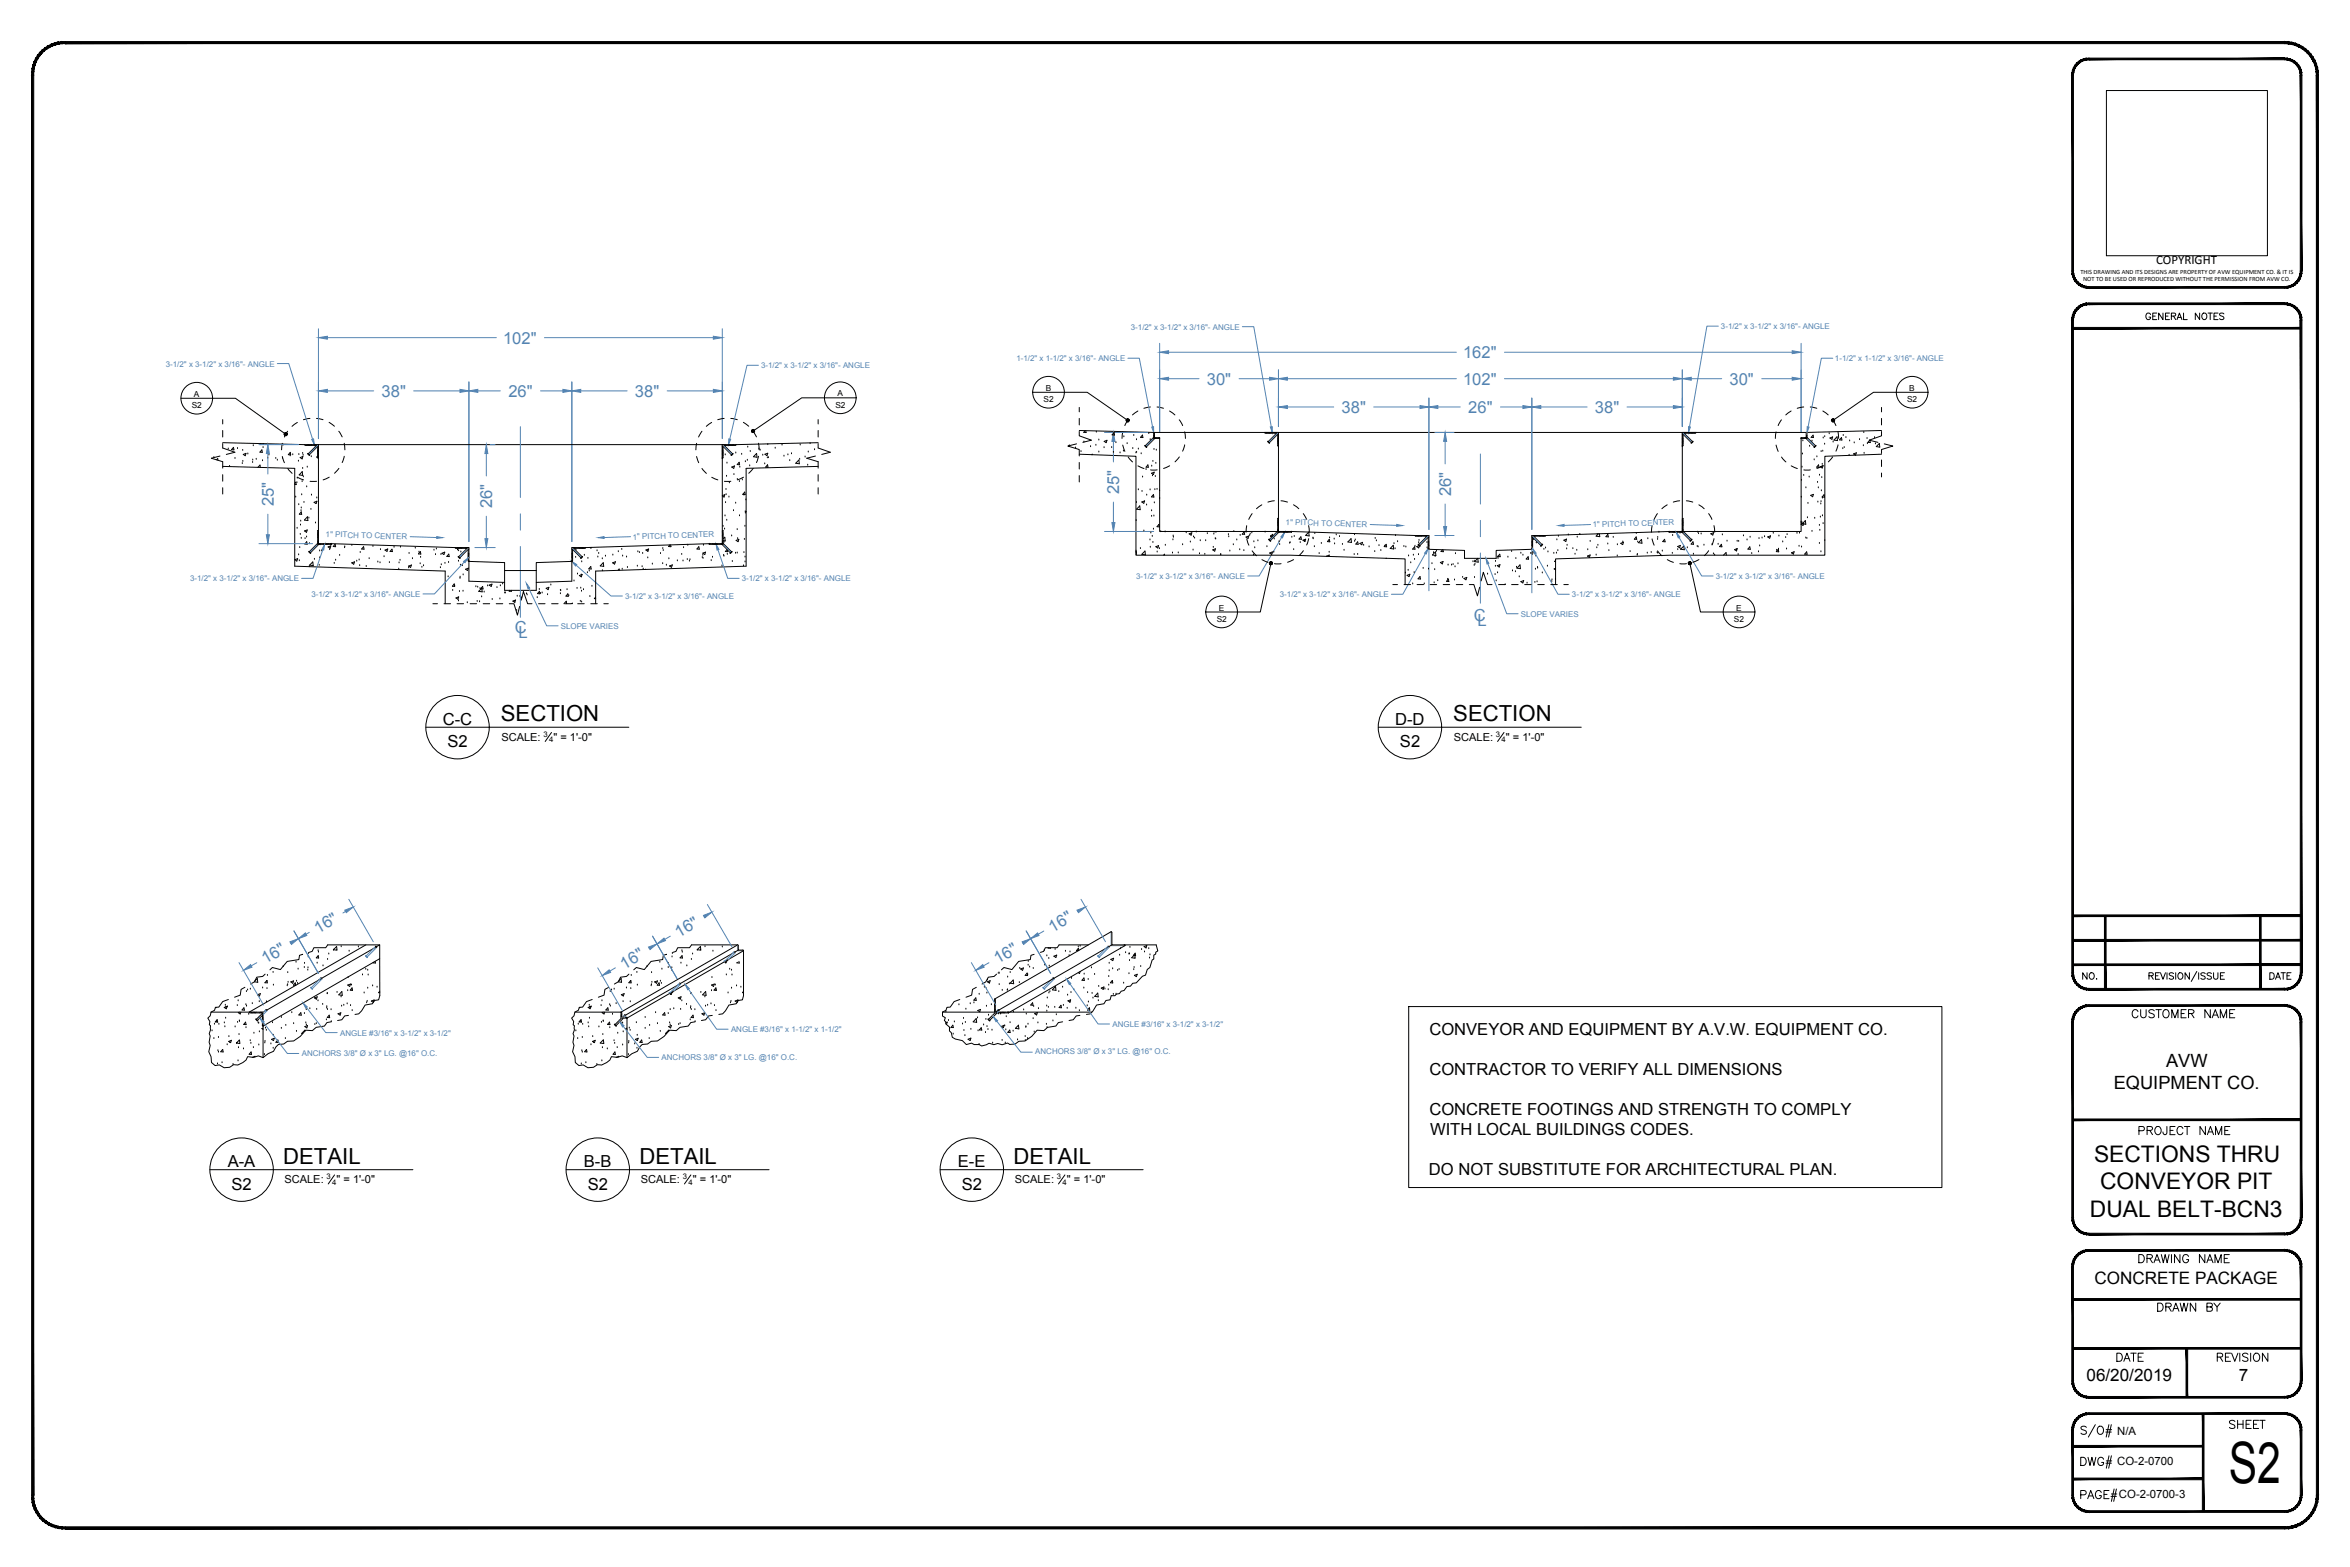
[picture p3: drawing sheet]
<svg xmlns="http://www.w3.org/2000/svg" width="914mm" height="610mm" viewBox="0 0 914 610" stroke-linecap="round" stroke-linejoin="round" font-family="sans-serif">
<defs><g id="words">
<text font-size="22.2" x="867.2" y="576.9">S2</text>
<g font-size="8.9">
<text x="814.8" y="452">SECTIONS THRU</text>
<text x="817.2" y="462.7">CONVEYOR PIT</text>
<text x="813.2" y="473.4">DUAL BELT-BCN3</text>
</g>
<g font-size="8.8">
<text x="808.6" y="572.6">DWG#</text>
<text x="808.6" y="585.3">PAGE#</text>
</g>
<g font-size="8.6">
<text x="194.9" y="280.7">SECTION</text>
<text x="565.5" y="280.7">SECTION</text>
<text x="110.2" y="452.7">DETAIL</text>
<text x="248.8" y="452.7">DETAIL</text>
<text x="394.4" y="452.7">DETAIL</text>
</g>
<text font-size="8.4" x="808.9" y="560.2">S/O#</text>
<g font-size="7.1">
<text x="842.8" y="415">AVW</text>
<text x="822.5" y="423.5">EQUIPMENT CO.</text>
</g>
<g font-size="6.7">
<text x="815" y="499.5">CONCRETE PACKAGE</text>
<text x="811.9" y="537.2">06/20/2019</text>
<text x="871.2" y="537.2">7</text>
</g>
<g font-size="6.6">
<text x="828.7" y="397.2">CUSTOMER NAME</text>
<text x="831.5" y="442.7">PROJECT NAME</text>
<text x="831.5" y="492.5">DRAWING NAME</text>
<text x="838.6" y="511.2">DRAWN BY</text>
<text x="822.7" y="530.9">DATE</text>
<text x="861.8" y="530.9">REVISION</text>
<text x="866.8" y="557">SHEET</text>
</g>
<g font-size="6.5" fill="#5484b2">
<text x="195.7" y="133.6">102&quot;</text>
<text x="569.3" y="139.3">162&quot;</text>
<text x="469.6" y="149.6">30&quot;</text>
<text x="569.3" y="149.6">102&quot;</text>
<text x="673" y="149.6">30&quot;</text>
<text x="148.5" y="154.3">38&quot;</text>
<text x="197.8" y="154.3">26&quot;</text>
<text x="247.1" y="154.3">38&quot;</text>
<text x="522" y="160.6">38&quot;</text>
<text x="571.3" y="160.6">26&quot;</text>
<text x="620.6" y="160.6">38&quot;</text>
<text x="106.5" y="196.9" transform="rotate(-90 106.5 196.9)">25&quot;</text>
<text x="191.5" y="197.7" transform="rotate(-90 191.5 197.7)">26&quot;</text>
<text x="435.5" y="192.2" transform="rotate(-90 435.5 192.2)">25&quot;</text>
<text x="564.6" y="193" transform="rotate(-90 564.6 193)">26&quot;</text>
<text x="573.5" y="241.6">C</text>
<text x="574.8" y="243.6">L</text>
<text x="200.4" y="246.3">C</text>
<text x="201.8" y="248.3">L</text>
<text x="123.7" y="363.4" transform="rotate(-30 123.7 363.4)">16&quot;</text>
<text x="264.2" y="364.9" transform="rotate(-30 264.2 364.9)">16&quot;</text>
<text x="409.6" y="362.8" transform="rotate(-30 409.6 362.8)">16&quot;</text>
<text x="103.3" y="375.2" transform="rotate(-30 103.3 375.2)">16&quot;</text>
<text x="242.9" y="377.2" transform="rotate(-30 242.9 377.2)">16&quot;</text>
<text x="388.2" y="375.2" transform="rotate(-30 388.2 375.2)">16&quot;</text>
</g>
<g font-size="6.5">
<text x="172.3" y="281.9">C-C</text>
<text x="542.8" y="281.9">D-D</text>
<text x="174.1" y="290.6">S2</text>
<text x="544.7" y="290.6">S2</text>
<text x="556.2" y="402.7">CONVEYOR AND EQUIPMENT BY A.V.W. EQUIPMENT CO.</text>
<text x="556.2" y="418.2">CONTRACTOR TO VERIFY ALL DIMENSIONS</text>
<text x="556.2" y="433.7">CONCRETE FOOTINGS AND STRENGTH TO COMPLY</text>
<text x="556.4" y="441.5">WITH LOCAL BUILDINGS CODES.</text>
<text x="88.6" y="454">A-A</text>
<text x="227.2" y="454">B-B</text>
<text x="372.7" y="454">E-E</text>
<text x="556" y="456.9">DO NOT SUBSTITUTE FOR ARCHITECTURAL PLAN.</text>
<text x="90.1" y="462.7">S2</text>
<text x="228.7" y="462.7">S2</text>
<text x="374.2" y="462.7">S2</text>
</g>
<g font-size="5.7">
<text x="834" y="125.6">GENERAL NOTES</text>
<text x="809.6" y="382.1">NO.</text>
<text x="882.3" y="382.1">DATE</text>
</g>
<text font-size="5" x="839" y="102.8">COPYRIGHT</text>
<g font-size="4.4">
<text x="823.8" y="558.1">N/A</text>
<text x="823.8" y="569.9">CO-2-0700</text>
<text x="824.5" y="582.9">CO-2-0700-3</text>
</g>
<g font-size="4.3">
<text x="195.1" y="288.2">SCALE:</text>
<text x="215.3" y="288.2">&quot; = 1'-0&quot;</text>
<text x="565.7" y="288.2">SCALE:</text>
<text x="586" y="288.2">&quot; = 1'-0&quot;</text>
<text x="110.7" y="460.4">SCALE:</text>
<text x="130.9" y="460.4">&quot; = 1'-0&quot;</text>
<text x="249.3" y="460.4">SCALE:</text>
<text x="269.6" y="460.4">&quot; = 1'-0&quot;</text>
<text x="394.8" y="460.4">SCALE:</text>
<text x="415.1" y="460.4">&quot; = 1'-0&quot;</text>
</g>
<g font-size="3.2">
<text x="75.5" y="154.4">A</text>
<text x="325.9" y="154.2">A</text>
<text x="406.9" y="152.1">B</text>
<text x="742.9" y="152.1">B</text>
<text x="74.6" y="158.8">S2</text>
<text x="325" y="158.6">S2</text>
<text x="406.1" y="156.4">S2</text>
<text x="742.1" y="156.4">S2</text>
<text x="474.3" y="237.6">E</text>
<text x="675.6" y="237.6">E</text>
<text x="473.4" y="241.9">S2</text>
<text x="674.7" y="241.9">S2</text>
</g>
<g font-size="3.1" fill="#5484b2">
<text x="440" y="128.2">3-1/2&quot; x 3-1/2&quot; x 3/16&quot;- ANGLE</text>
<text x="669.6" y="128">3-1/2&quot; x 3-1/2&quot; x 3/16&quot;- ANGLE</text>
<text x="64.5" y="142.6">3-1/2&quot; x 3-1/2&quot; x 3/16&quot;- ANGLE</text>
<text x="296.1" y="143.3">3-1/2&quot; x 3-1/2&quot; x 3/16&quot;- ANGLE</text>
<text x="395.5" y="140.5">1-1/2&quot; x 1-1/2&quot; x 3/16&quot;- ANGLE</text>
<text x="714" y="140.5">1-1/2&quot; x 1-1/2&quot; x 3/16&quot;- ANGLE</text>
<text x="126.7" y="208.9" transform="rotate(2 126.7 208.9)">1&quot; PITCH TO CENTER</text>
<text x="246.2" y="209.9" transform="rotate(-2 246.2 209.9)">1&quot; PITCH TO CENTER</text>
<text x="500.3" y="204.1" transform="rotate(2 500.3 204.1)">1&quot; PITCH TO CENTER</text>
<text x="619.8" y="205.1" transform="rotate(-2 619.8 205.1)">1&quot; PITCH TO CENTER</text>
<text x="74" y="226.1">3-1/2&quot; x 3-1/2&quot; x 3/16&quot;- ANGLE</text>
<text x="288.6" y="226.1">3-1/2&quot; x 3-1/2&quot; x 3/16&quot;- ANGLE</text>
<text x="442.1" y="225.2">3-1/2&quot; x 3-1/2&quot; x 3/16&quot;- ANGLE</text>
<text x="667.6" y="225.2">3-1/2&quot; x 3-1/2&quot; x 3/16&quot;- ANGLE</text>
<text x="121.2" y="232.2">3-1/2&quot; x 3-1/2&quot; x 3/16&quot;- ANGLE</text>
<text x="243.2" y="233">3-1/2&quot; x 3-1/2&quot; x 3/16&quot;- ANGLE</text>
<text x="498" y="232.3">3-1/2&quot; x 3-1/2&quot; x 3/16&quot;- ANGLE</text>
<text x="611.7" y="232.3">3-1/2&quot; x 3-1/2&quot; x 3/16&quot;- ANGLE</text>
<text x="591.7" y="239.9">SLOPE VARIES</text>
<text x="218.2" y="244.6">SLOPE VARIES</text>
<text x="284.4" y="401.5">ANGLE #3/16&quot; x 1-1/2&quot; x 1-1/2&quot;</text>
<text x="432.9" y="399.5">ANGLE #3/16&quot; x 3-1/2&quot; x 3-1/2&quot;</text>
<text x="132.3" y="402.8">ANGLE #3/16&quot; x 3-1/2&quot; x 3-1/2&quot;</text>
<text x="117.4" y="410.7">ANCHORS 3/8&quot; Ø x 3&quot; LG. @16&quot; O.C.</text>
<text x="257.4" y="412.2">ANCHORS 3/8&quot; Ø x 3&quot; LG. @16&quot; O.C.</text>
<text x="402.8" y="410.2">ANCHORS 3/8&quot; Ø x 3&quot; LG. @16&quot; O.C.</text>
</g>
<g font-size="3">
<text x="211.5" y="286.7">3</text>
<text x="582.1" y="286.7">3</text>
<text x="213.7" y="288.8">4</text>
<text x="584.3" y="288.8">4</text>
<text x="127" y="458.8">3</text>
<text x="129.3" y="461">4</text>
<text x="265.7" y="458.8">3</text>
<text x="267.9" y="461">4</text>
<text x="411.2" y="458.8">3</text>
<text x="413.4" y="461">4</text>
</g>
<g font-size="2.5">
<text x="809.5" y="106.6">THIS DRAWING AND ITS DESIGNS ARE PROPERTY OF AVW EQUIPMENT CO. &amp; IT IS</text>
<text x="810.5" y="109.3">NOT TO BE USED OR REPRODUCED WITHOUT THE PERMISSION FROM AVW CO.</text>
</g>
</g></defs>
<!-- layer: A_NOTES -->
<path d="M548.1 391.6h207.5v70.4h-207.5z" fill="none" stroke="#000" stroke-width=".39"/>
<!-- layer: A-PATTERN -->
<g fill="none" stroke="#000" stroke-width=".39">
<path d="M83.2 178h.1M84.2 178.9l.5-.5 .1 .6M88.8 174.7h.1M90.8 174l.2 1-.9-.1zM91.4 178.4h.1M92.4 174.5h.1M94.4 175.2h.1M94.5 179.5h.1M94.7 176.8l1-.4-.3 .9zM96.4 176.6h.1M98.3 179.9h.1M98.3 179h.1"/>
<path d="M98.6 173.4h.1M99.7 178.7h.1M101.4 173h.1M101.9 175l.2 1-1-.1zM102.2 179.2h.1M102.4 174.1h.1M102.4 172.9h.1M104.2 178.2h.1M104.6 177h.1M107.3 178.4h.1M107.9 179h.1M109.9 178.3h.1"/>
<path d="M110.2 173.1h.1M112.9 177.3h.1M112.9 176l.2 1-.9-.1zM113.9 176.9h.1M116.1 179.4h.1M116.3 176.8h.1M116.8 178l1.1-.4-.3 .9zM117.8 176.4h.1M117.9 177.1h.1M119.6 173l-.3 .3M120.1 173l-.3 .3M120.7 173l-.3 .3"/>
<path d="M121.1 177.7h.1M121.2 173l-.3 .3M122.9 173l-.3 .3M123.4 173l-.3 .3M123.6 175.6h.1M123.6 177.4l-.4 .4h.4M123.9 175.2l-.3 .3M123.9 175.7l-.3 .3M123.9 173l-.3 .3M123.9 176.3l-.3 .3M123.9 173.6l-.3 .2M123.9 176.8l-.3 .3"/>
<path d="M281.1 175.2l.2 .3M281.1 175.7l.2 .3M281.1 173l.2 .3M281.1 176.3l.2 .3M281.1 173.6l.2 .2M281.1 176.8l.2 .3M281.6 173l.3 .3M282.1 173l.3 .3M282.2 177h.1M283.8 173l.3 .3M284.3 173l.3 .3M284.9 173l.2 .3"/>
<path d="M285.4 173l.3 .3M286.3 176.2h.1M287.6 179.8l.2 1-.9-.1zM288.6 176.7h.1M290 179.6h.1M290.8 179.1h.1M291 173.9h.1M291.9 175.6h.1M294.4 176.4l.2 1.5-1.4-.2zM295.3 174.7h.1M295.8 175.1h.1M296.8 177.1h.1"/>
<path d="M297.6 176.7l1.1-.4-.3 .9zM298.6 178.1h.1M298.7 173h.1M299 178.1h.1M301.6 174.4h.1M304.3 173.1h.1M305.1 177.5h.1M306.6 177h.1M307.3 179.2h.1M308 176.5h.1M310.8 179l-1.2 1.2 1.4 .2-.1-1.4M311.2 178.7h.1"/>
<path d="M311.4 173.1h.1M313.3 177.8h.1M314.5 175.9h.1M315.2 172.6h.1M316.9 175h.1M416.1 173.4h.1M418.5 174.3h.1M420.6 175.7h.1M421.8 172h.1M422.2 167.6l-.5 .6 .9 .1-.1-.7M424.3 173.8h.1M424.8 176.9l.2-.2v.2"/>
<path d="M426.4 173.2h.1M426.6 168.1h.1M427.6 171.2h.1M427.6 175.9h.1M429.6 174.2h.1M429.6 171.7l1.1-.4-.3 .9zM432.6 174.1h.1M433.2 176h.1M433.5 168.3l.2 .9h-1zM434.2 172.2h.1M435.8 176.2h.1M437.1 175.5h.1"/>
<path d="M437.3 169.9h.1M438.6 172.6h.1M440.8 174.5h.1M441.2 169.4h.1M442 176.2h.1M442.2 171.1h.1M442.3 176h.1M442.9 174.7h.1M444 176.5h.1M444.5 169.2l.2 1-.9-.1zM447 168.7h.1M447.5 171.1h.1"/>
<path d="M448.6 179.5h.1M449 174.8h.1M449.2 169.2l-.3 .3M449.2 169.8l-.3 .3M449.2 170.3l-.3 .3M449.8 170.3l-.3 .3M449.9 175.1h.1M451.2 170.5l-.1 .1M493.1 168.2l-.3 .3M493.7 168.2l-.3 .3M494.2 168.2l-.3 .3M494.7 168.2l-.2 .3"/>
<path d="M496.4 168.2l-.3 .3M497 168.2l-.3 .3M497.5 170.5l-.3 .2M497.5 171l-.3 .3M497.5 168.3l-.3 .3M497.5 171.5l-.3 .3M497.5 168.8l-.3 .3M497.5 172.1l-.3 .3M654.6 170.5l.3 .2M654.6 171l.3 .3M654.6 168.3l.3 .3M654.6 171.5l.3 .3"/>
<path d="M654.6 168.8l.3 .3M654.6 172.1l.3 .3M655.1 168.2l.3 .3M655.7 168.2l.3 .3M657.3 168.2l.3 .3M657.8 168.2l.3 .3M658.4 168.2l.3 .3M658.9 168.2l.3 .3M700.8 170.5l.1 .1M701.3 176.6h.1M701.5 171.5h.1M702.3 170.3l.3 .3"/>
<path d="M702.8 169.2l.3 .3M702.8 169.8l.3 .3M702.8 170.3l.3 .3M704.1 173.6h.1M705.1 171.6h.1M705.5 169.3l.2 .9-1-.1zM705.9 178.9h.1M707 177.7h.1M708.6 175.7h.1M709.3 175.5h.1M709.4 170.4h.1M710 172.8h.1"/>
<path d="M710 169.9h.1M711.8 168.7h.1M712 170.4l1.1-.4-.3 .9zM713.3 172h.1M714.8 169.9l.2 1.5-1.4-.2zM716.5 170.2l.2 1-.9-.1zM717 174.5h.1M717.2 169.4h.1M717.6 174.1h.1M718.3 170.2h.1M719.5 177.1h.1M719.7 171.5h.1"/>
<path d="M721.2 176.6l1.1-.5-.3 1zM721.5 172.3h.1M723.6 171h.1M725 173.4h.1M725.2 168.3h.1M725.3 176.4h.1M726.5 170.6h.1M726.6 172.6h.1M727.5 171.3l-.7 .8 1 .1-.2-.9M729.4 170.3h.1M729.7 172.7h.1M731.3 172.5l.1 1.4-1.3-.2z"/>
<path d="M89.3 181.4h.1M94.3 180.3h.1M100.3 181.8l.9-.9 .1 .9M114.7 188l.4-.4 .2 .9h-.6M115.1 193.4h.1M115.5 187.8h.1M115.7 186h.1M116.2 196.3h.1M117.1 198.7h.1M117.2 197.6h.1M117.2 199.1l.2 1-.9-.1zM117.4 192.5h.1"/>
<path d="M117.6 187.4h.1M117.6 183.5l.2 1.5-1.4-.3zM117.8 182.2h.1M118 185.5h.1M118.3 195.5h.1M119.3 189.4h.1M119.5 181.7h.1M121 198.2h.1M121.2 192.6h.1M122.2 195.4l1.1-.4-.3 .9zM123.3 193.7h.1M281.1 192.8l.9-.4-.3 1-.6-.5"/>
<path d="M282.3 195.5h.1M282.5 190.4h.1M282.5 192.4h.1M282.7 185.3h.1M282.9 180.2h.1M283.6 193.4h.1M283.8 187.8h.1M284.7 181.7l1.1-.4-.3 .9zM285.4 198.7h.1M285.6 184.6h.1M286.3 195.7h.1M286.9 186.5h.1"/>
<path d="M287.7 187.3h.1M287.9 181.7h.1M288.8 186.7h.1M289.5 192.6h.1M289.8 191.4l.1 1-.9-.1zM290 199.1h.1M290 199.6h.1M290.2 194.5h.1M290.3 199v.1M291.7 181.2h.1M297.6 180.5h.1M298.7 180.8l.1 1-.9-.1z"/>
<path d="M314.3 181h.1M442.2 195.5h.1M442.9 190.5h.1M443.5 196.8l.2 1.5-1.4-.2zM444.3 195.3l1.1-.4-.3 .9zM444.4 191.2h.1M444.6 185.6h.1M445.9 182.7h.1M446.2 196.5h.1M446.2 192.6h.1M446.7 180.8l.1 1-.9-.1zM447.5 190.6h.1"/>
<path d="M448.1 184.1l1-.4-.3 .9zM448.1 198.7h.1M448.1 181.4h.1M448.4 185.1h.1M448.8 192.4l.2 1-.9-.1zM449.2 195.6h.1M449.4 190.5h.1M449.5 185.4h.1M449.7 180.3h.1M450.2 190.4h.1M451.2 190.9h.1M451.2 193.9h.1"/>
<path d="M700.9 193.4h.1M701 186.9h.1M701.2 181.7h.1M701.8 185h.1M702.7 189.8h.1M703.5 195.8h.1M704 185.6h.1M704.6 192.7l1-.4-.3 1zM707.2 187.7h.1M707.3 195.3h.1M707.5 189.8h.1M707.6 180.8l.2 1-.9-.1z"/>
<path d="M708 184.9h.1M708.3 181.6l1.1-.5-.4 1zM708.5 196h.1M708.6 195.2h.1M708.7 190.9h.1M708.9 185.8h.1M709 180.6h.1M709.1 193.8h.1M709.8 192.4l.1 1-.9-.1zM114.7 217.7l1.1-.4-.3 1zM115.6 205.5h.1M116.2 215.9h.1"/>
<path d="M116.5 218.1h.1M116.6 213h.1M116.8 207.9h.1M116.9 204.3h.1M117 202.7h.1M117.2 209.4h.1M118.5 206.5l1-.3-.2 .9zM118.7 209.6h.1M119.3 208.9h.1M119.3 210.7l.2 1-.9-.1zM119.6 201l.2 1.5-1.4-.2zM120.2 201.5h.1"/>
<path d="M120.4 211.5h.1M120.5 219.8l1.2-1.2 .2 1.4zM122.3 217.6h.1M122.8 203.5h.1M123.9 207.2l-.3 .2M123.9 210.4l-.3 .3M123.9 207.7l-.3 .3M123.9 211l-.3 .2M123.9 208.2l-.3 .3M123.9 208.8l-.3 .3M124 211.5l-.3 .3M124.2 219.9h.1"/>
<path d="M124.4 217h.1M124.4 214.3h.1M124.5 211.5l-.3 .3M124.5 211.9h.1M125.2 214.3h.1M126.1 211.5l-.2 .3M126.7 211.5l-.3 .3M127.2 211.5l-.3 .3M127.7 212.8l1-.5-.3 1zM127.8 211.5l-.3 .3M128.3 213.8h.1M128.7 211.8h.1"/>
<path d="M130 219.2h.1M130.4 211.7l.2 1-.9-.1zM130.6 217.9h.1M132.2 216.1h.1M134.1 213.1h.1M134.2 212.8h.1M136.9 218.9l1.1-.3-.4 .9zM136.9 212.2h.1M138.8 218.3h.1M139.7 217.8h.1M140.2 214.9h.1M141.5 212.7l.1 1-.9-.1z"/>
<path d="M143.6 217.3h.1M145.1 212.6h.1M147 218.7h.1M147.9 218.9h.1M148 213.8h.1M149.4 216.6h.1M149.8 214l1.1-.4-.3 .9zM151.5 218.9h.1M152.5 213.7l.2 .9-.9-.1zM153.3 212.9h.1M155.3 219h.1M155.7 218h.1"/>
<path d="M155.8 212.9h.1M159.2 215.3h.1M160.5 217.3h.1M161.6 213.2h.1M163 214.8h.1M163.5 219.3h.1M163.6 214.6l.1 1-.9-.1zM163.7 216.8h.1M168.9 214h.1M169.5 215.8h.1M169.8 213.6h.1M171.6 215.7h.1"/>
<path d="M171.7 219.7h.1M172 215.2l1.1-.4-.4 .9zM173.1 219.2h.1M174.5 218.8h.1M174.6 215.6l.2 .9h-.9zM178 213.9h.1M178.1 213l-.3 .3M178.4 218.3h.1M178.4 214.2h.1M178.7 213l-.3 .3M179.2 219.9h.1M179.2 213l-.3 .3"/>
<path d="M179.3 214.8h.1M179.8 213l-.3 .3M181.4 213l-.3 .3M181.9 213l-.2 .3M182.2 217.6h.1M182.5 215.2l-.3 .3M182.5 215.8l-.3 .3M182.5 213.1l-.3 .3M182.5 216.3l-.3 .3M182.5 213.6l-.3 .3M182.5 216.9l-.3 .3M222.5 215.2l.3 .3"/>
<path d="M222.5 215.8l.3 .3M222.5 213.1l.3 .3M222.5 216.3l.3 .3M222.5 213.6l.3 .3M222.5 216.9l.3 .3M223 213l.3 .3M223.6 213l.3 .3M224 216.8h.1M224.1 214h.1M225.2 213l.3 .3M225.8 213l.3 .3M226.3 213l.3 .3"/>
<path d="M226.4 218.6h.1M226.5 213.4h.1M226.8 213l.3 .3M227.4 216h.1M228.8 217.2h.1M230 212.9v.3l-.5-.2M232.3 214.3h.1M232.6 216.7h.1M233 215.3h.1M234.4 217.4h.1M234.7 218.9l.2 1.4-1.3-.2zM235.6 216.4h.1"/>
<path d="M238.4 218.9l1.1-.4-.4 1zM238.5 215.9h.1M240.6 214.6h.1M241.9 213.7h.1M242.3 216.3h.1M243.8 216.7h.1M248.2 214.7h.1M248.8 215h.1M250.1 215.3h.1M251.3 214l1.1-.4-.3 .9zM252.1 214.2h.1M252.1 217h.1"/>
<path d="M253.8 219.5h.1M257 215.3h.1M257.9 219.3h.1M257.9 213.4h.1M258.1 214.2h.1M259.3 219.9h.1M260.3 217.4h.1M260.6 212l-.5 .6 1 .1-.2-.7M263.6 218.2h.1M265.3 215.7h.1M265.8 218.2h.1M266 213.1h.1"/>
<path d="M267.4 217.7h.1M267.6 212.1h.1M268.3 218.3h.1M268.5 217.8h.1M271.9 212.7l.2 1-.9-.1zM273.3 216.9h.1M273.5 216h.1M273.5 215.2l1-.4-.3 .9zM273.6 217.2h.1M273.7 212.1h.1M276.7 218.1h.1M277.2 211.5l.3 .3"/>
<path d="M277.2 216.8h.1M277.7 211.5l.3 .3M278.3 211.5l.3 .3M278.8 211.5l.3 .3M280.5 211.5l.3 .3M281 211.5l.3 .3M281.1 207.2l.2 .2M281.1 210.4l.2 .3M281.1 207.7l.2 .3M281.1 211l.2 .2M281.1 208.2l.2 .3M281.1 208.8l.2 .3"/>
<path d="M281.3 204.8h.1M281.3 209.7l.7-.7 .2 1.4-.9-.1M281.6 216.1h.1M281.7 216.4h.1M281.7 210.9h.1M281.9 205.8h.1M282.1 200.7h.1M282.8 202.4h.1M282.9 213.7l-.7 .8 1 .1-.2-.8M283 215.6h.1M284.7 208.5h.1M284.9 218.4h.1"/>
<path d="M286.2 215.2h.1M286.4 210.2l1.1-.4-.3 .9zM286.9 215.1h.1M286.9 206h.1M287 209.6h.1M287.7 200.7h.1M289.5 215h.1M289.6 209.8h.1M289.9 204.7h.1M289.9 216.7h.1M289.9 218.6h.1M442 214.7l.2 .9h-.2"/>
<path d="M442 214.4h.1M442.1 202.5h.1M442.2 215h.1M443.7 213.4h.1M445.1 206.6h.1M445.5 214.4l.2 1.5-1.4-.3zM447.5 210.1h.1M447.6 212.9h.1M447.8 207.3h.1M448.1 200.9h.1M448.4 208.7h.1M448.6 211h.1"/>
<path d="M448.8 205.9h.1M449 200.7h.1M449.7 212.7l1.1-.4-.3 .9zM450.3 214.8h.1M450.9 204l.2 1-.9-.1zM451.1 213.4h.1M451.7 206.8h.1M452.8 216l.3-.4v.4M453.3 206.9h.1M453.4 212.1h.1M456.2 215.1h.1M456.4 210h.1"/>
<path d="M456.5 208.5h.1M456.6 209h.1M458.5 215.1h.1M460.2 211.9h.1M461.6 207.3h.1M462.7 207.7l1.1-.4-.3 .9zM463.2 210.9h.1M464.2 214h.1M464.4 208.9h.1M464.8 209.3h.1M465.5 207h.1M466.7 215.4h.1"/>
<path d="M467 210.4h.1M468.8 215.6h.1M469.1 210.4h.1M469.8 207.6h.1M471.9 213.9l1-.4-.2 .9zM472.1 212.9h.1M472.3 207.8h.1M472.4 206.8h.8M472.9 209.6h.1M473 209.7h.1M474.9 215.8h.1M475 215.8h.1"/>
<path d="M478 208h.1M478.1 208.8h.1M478.5 214.4h.1M479.9 211.9h.1M480.1 206.8h.1M481.2 210.1h.1M482.4 213.9h.1M482.6 208.3h.1M484 214.2h.1M484.1 206.9l.2 1-.9-.1zM484.8 208.9l1.1-.4-.3 1zM486.2 208.3h.1"/>
<path d="M486.5 207.8h.1M487.1 207.3h.1M487.7 215.9h.1M487.9 210.8h.1M488.2 213.1h.1M489.5 210.4h.1M492.3 207h.1M493 212.7h.1M494 215.1l1.1-.4-.3 .9zM494.5 208.7h.1M495.3 208.5l-.2-.6-.7 .8 .6 .1M495.6 214.8h.1"/>
<path d="M495.8 209.7h.1M497.5 202.4l-.3 .3M497.5 205.7l-.3 .3M497.5 203l-.3 .3M497.5 206.2l-.3 .3M497.5 203.5l-.3 .3M497.5 204.1l-.3 .2M497.5 206.8l-.3 .3M497.7 210.7h.1M497.9 211.8h.1M498.1 206.8l-.3 .3M499.7 206.8l-.3 .3"/>
<path d="M500.2 206.8l-.3 .3M500.8 206.8l-.3 .3M501.3 206.8l-.3 .3M501.8 211.3h.1M502 211.1h.1M502.7 209h.1M503.4 213.8h.1M503.6 208.7h.1M505.9 211.1h.1M506.2 208.8l.2 1-.9-.1zM507 210.1l1-.3-.3 .9zM507.6 210.5h.1"/>
<path d="M509.2 207l.2 1.5-1.4-.2zM510.9 209.3h.1M511 209.6h.1M511.4 212.7h.1M511.6 207.6h.1M513.3 215.3h.1M514.1 211.4h.1M516.3 216.5l.9-.6-.1 .6M517.2 214.8h.1M517.2 209.8l.2 1-.9-.1zM517.4 209.3h.1M519.1 209.7h.1"/>
<path d="M519.3 211.6h.1M519.9 208.1h.1M521.2 208.7h.1M522.4 211.8h.1M523 214.1h.1M525.7 209.6l.2 1.4-1.4-.2zM526.9 215.7h.1M527.1 208h.1M527.1 210.6h.1M527.3 210.1h.1M528.3 215.7h.1M528.3 210.8l.2 1-.9-.1z"/>
<path d="M529.1 211.4l1.1-.4-.3 .9zM530.6 212.1h.1M532.7 212.8h.1M534.9 214.6h.1M535.1 209.5h.1M535.6 210.4h.1M536.6 212.3h.1M537.3 214.2h.1M538.8 212.5h.1M539.4 211.8l.1 .9-.9-.1zM539.4 217.2h.1M542.1 212.1l.2 1.5-1.4-.2z"/>
<path d="M542.4 211.5h.1M542.8 213.5h.1M543 208.4h.1M543.8 210.7h.1M546.3 212.6h.1M547 212.8h.1M548.1 216.3h.1M548.9 218.9h.1M550 216h.1M550.4 217.6h.1M550.4 212.7l.2 1-.9-.1zM550.6 212.5h.1"/>
<path d="M551.7 208.3l-.3 .3M551.9 215.8h.1M552 211.1h.1M552.2 210.2h.1M552.2 212.3l-.9 .3 .7 .5 .3-.7M552.2 208.3l-.3 .3M552.7 208.3l-.2 .3M553.3 208.3l-.3 .3M554.9 208.3l-.2 .3M555.2 211.1h.1M555.3 213.1h.1M555.5 208.3l-.3 .3"/>
<path d="M556 210.5l-.3 .3M556 211.1l-.3 .3M556 208.3l-.3 .3M556 211.6l-.3 .3M556 208.9l-.3 .3M556 212.1l-.3 .3M557.2 219.3h.1M557.8 215h.1M558.4 216.5h.1M558.5 214.7l.2 1.4-1.3-.2zM558.9 214.5h.1M560.5 218.8l1-.4-.3 1z"/>
<path d="M561.3 213.9l-.6 .6 .9 .1-.1-.7M563.5 219.8h.1M564.8 219.8h.1M565.4 219.6h.1M566.3 215.4h.1M567.3 219.3h.1M573.2 218.5h.1M573.6 220h.1M573.8 218.3h.1M573.9 219.5h.1M575 217.2l.2 1.5-1.4-.2zM581.9 218.4h.1"/>
<path d="M582.8 216.7h.1M582.9 217.3h.1M583.6 215.6l.1 1-.9-.1zM586.7 216.7h.1M588.2 214.5h.1M589.8 217.3h.1M591.4 219.8l.2 1.4-1.3-.2zM591.8 215.2h.1M592.6 216h.1M594.6 216.6l.2 1-.9-.1zM595.5 215.1l1.1-.4-.3 .9zM596.1 210.5l.2 .3"/>
<path d="M596.1 211.1l.2 .3M596.1 208.3l.2 .3M596.1 211.6l.2 .3M596.1 208.9l.2 .3M596.1 212.1l.2 .3M596.4 214.9h.1M596.6 208.3l.3 .3M596.6 209.9h.1M597.1 208.3l.3 .3M597.6 216.3h.1M597.8 211.2h.1M598.7 208.3l.3 .3"/>
<path d="M599.3 208.3l.3 .3M599.8 208.3l.3 .3M600.4 208.3l.3 .3M600.8 213.7h.1M601.4 213.2h.1M602.3 214.7h.1M604.6 215.3h.1M605.3 218l-.4 .4 .4 .1M605.6 215.2h.1M605.8 210h.1M606.2 214.2h.1M606.4 208.6h.1"/>
<path d="M608.5 210.1l1.1-.4-.3 1zM609.6 213.5h.1M609.8 212.1h.1M610.2 208.1h.1M612 213.4h.1M612.9 215.6h.1M613.5 214.1h.1M613.7 209h.1M614.6 207.9h.1M614.7 207.9h.1M617.7 216.3l1-.4-.3 .9zM617.8 213.9h.1"/>
<path d="M618.7 210.6h.1M621.1 215.9h.1M621.3 213.1h.1M621.5 207.9h.1M621.7 212.1h.1M622 207.6l-.9 1 1.4 .2-.2-1.2M625.6 211.6h.1M625.6 207.9l.2 1-.9-.1zM626 214.2h.1M627.7 209h.1M629.3 216.3h.1M629.3 211.9h.1"/>
<path d="M630.6 211.4l1.1-.5-.3 1zM631.4 210.9h.1M634.3 214.6h.1M636.7 208.9l.2 .9h-1zM636.7 207.5h.1M637 216h.1M637.1 215.7h.1M637.2 210.9h.1M638.7 209.8l.2 1.5-1.4-.2zM641 215.2h.1M641.2 209.6h.1M642.5 214.9h.1"/>
<path d="M644.8 215h.1M645 209.8h.1M645 209.1h.1M645 215.2h.1M645.5 207.1h.1M646.8 214.4h.1M647.7 209.8l.2 1-.9-.1zM650.7 215.3h.1M650.7 206.8l.3 .3M650.8 208.3h.1M651.3 206.8l.3 .3M651.8 206.8l.3 .3"/>
<path d="M652.4 206.8l.3 .3M652.8 212.6l1-.4-.3 .9zM652.8 213.8h.1M653 208.7h.1M653.7 207.4h.1M654 213.7l1.2-1.3 .2 1.5zM654 206.8l.3 .3M654.1 213.6h.1M654.6 206.8l.3 .3M654.6 202.4l.3 .3M654.6 205.7l.3 .3M654.6 203l.3 .3"/>
<path d="M654.6 206.2l.3 .3M654.6 203.5l.3 .3M654.6 204.1l.3 .2M656.5 213.1h.1M658.7 210.8l.3 1-1-.1zM658.9 215.6h.1M660.4 212.6h.1M660.6 207.1h.1M660.7 212.8h.1M660.9 207.6h.1M661.9 207.7h.1M663 212.1h.1"/>
<path d="M665.7 207.6l1.1-.4-.3 1zM666.2 211.8h.1M666.7 215.5h.1M667.2 215.9h.1M668.5 211.8h.1M669.8 211.8l.2 .9-.9-.1zM670.2 208.1h.1M670.6 216l1-1 .1 1M672 210.5h.1M674.9 213.8l1.1-.4-.3 .9zM675.7 213.9h.1M675.9 210.6h.1"/>
<path d="M676.3 215.7h.1M676.5 210.6h.1M678.4 208.4h.1M679.8 210.1h.1M680.8 212.7l.3 1-1-.1zM681 209h.1M681.6 215.3h.1M684.2 214.7h.1M684.4 209.5h.1M684.7 212.4h.1M685.6 209.3h.1M686.6 208.8h.1"/>
<path d="M687.8 208.9l1.1-.5-.3 1zM690 207.4h.1M691.3 214.1h.1M691.9 213.7l.2 1-.9-.1zM692 213.7h.1M692.2 208.5h.1M693.7 210.8h.1M694.8 209.1h.1M695.2 213.6h.1M695.4 208h.1M697.1 215.1l1-.5-.3 1zM699.2 207.5h.1"/>
<path d="M700 212.5h.1M700.2 207.4h.1M700.8 203.1h.1M700.8 203.1v.9M700.8 203.9l1.1-.4-.4 .9zM701 212.8h.1M701.2 203.4h.1M702.5 202.5l.1 1.5-1.3-.2zM702.6 209.3h.1M703 214.7l.2 .9h-1zM703.1 209.5h.1M703.3 201.4h.1"/>
<path d="M705.1 206.7h.1M706.1 201.6h.1M707.9 211.4h.1M707.9 204.4h.1M708.1 206.3h.1M708.3 201.2h.1M708.5 214.7h.1M709.1 200.7h.1M709.4 203.7h.1M710.1 210.1h.1M120.4 220.4h.1M140 220h.1"/>
<path d="M142.5 220.4h.1M155.2 221.4h.1M159 220.9h.1M159 220.2l1.1-.4-.3 .9zM164.2 220.7h.1M164.8 220.1h.1M171.4 220.9h.1M174.4 224.4h.1M176.1 229.7h.1M176.7 227.2l.2 .9-.9-.1zM176.9 227.9h.1M177.4 232.6l1.1-.4-.3 .9z"/>
<path d="M178.4 233.8h.1M178.8 230.1h.1M179 225h.1M179 224.5h.1M179.9 220h.1M180.2 230h.1M180.2 223.6h.1M181.1 221.4l1.1-.4-.3 1zM181.8 234.5h.1M185.2 228.3h.1M185.7 234h.1M185.9 228.4h.1"/>
<path d="M186.6 234.1h.1M186.8 229h.1M187.4 232.2h.1M187.5 228.8l.1 1.5-1.3-.3zM187.8 228.1l.2 1-.9-.1zM188.4 230.3h.1M189.7 227.9h.1M190.3 227.6l1.1-.4-.3 .9zM191.5 233.2h.1M193.4 228.6h.1M194.5 233h.1M194.7 227.9h.1"/>
<path d="M195.6 227.2h.1M196.4 230.7h.1M196.6 230.7h.1M198.4 229.7l-.3 .3h.9v-.3M199.6 233.8l1-.4-.3 1zM200.1 234.1h.1M201 237.5h.1M201.3 231.9h.1M202.3 232h.1M203.1 232.2l-.4 .4 .3 .1M204.9 231h.1M205.1 231.4h.1"/>
<path d="M209 232.5h.1M209.8 229.3h.1M209.9 230l.2 1-.9-.1zM210.3 230.9h.1M210.9 230.7h.1M212.5 228.9l1.1-.4-.3 .9zM213.1 231.4h.1M214.3 227.6h.1M218.1 229.7h.1M218.1 231h.1M218.2 229.8h.1M219.4 234.9l.9-1 .2 1"/>
<path d="M220.6 229.4h.1M220.9 231l.2 1-.9-.1zM221.3 231.7h.1M222.2 234.9l.6-.2-.1 .2M223.4 226h.1M224.5 228.9h.1M224.7 223.3h.1M225.4 223.9l1.1-.4-.3 .9zM225.8 233.9h.1M226 228.8h.1M226.2 223.7h.1M226.3 230h.1"/>
<path d="M226.3 234.2h.1M227 229.4h.1M228.6 222.8h.1M229.3 222.1h.1M229.5 232.1h.1M229.9 220.4l.1 1-.9-.1zM230.3 228.1h.1M231.8 232.3l-.5 .6h.5M234.4 222h.1M240.5 221.9l.4-.5 .1 .5M242.1 221.4h.1M244.1 220.8h.1"/>
<path d="M248 220.3h.1M249.9 220.5h.1M250.3 221.4h.1M251.2 221.4l-.1 .1M260.5 220.2l1.1-.4-.3 .9zM280.9 220.2h.1M289.3 220.1h.1M546.9 222.9h.1M547.5 223.8l1.1-.4-.3 .9zM547.9 221.9h.1M549.7 227.2h.1M550.2 222.8h.1"/>
<path d="M552.5 224.3l.2 1-.9-.1zM553.8 221.1h.1M554.2 227.2h.1M555.8 221.4h.1M558 226.7h.1M558.2 221.6h.1M559.4 225.9h.1M563.3 225.4h.1M563.6 225.3l.2 .9-.9-.1zM566 225.6h.1M566.2 220.5h.1M569.1 224.6h.1"/>
<path d="M569.6 225l1.1-.4-.3 1zM573.7 224.7h.1M578.8 223.4h.1M581.7 223.5h.1M581.9 220.3h.1M582.2 226h.1M582.6 220l1-.3-.2 .9zM582.7 222.8h.1M585.5 227.4l.2-.2v.2M588.5 222.1h.1M589.7 222.4h.1M590.1 220.7h.1"/>
<path d="M591.1 224.4h.1M591.8 226.3l1.1-.5-.4 1zM594.2 226.9h.1M597.2 226.6h.1M597.5 221.4h.1M598.1 226.4h.1M598.3 220.8h.1M598.3 221h.1M600.1 222.9h.1M602.1 220.3h.1M603.8 226.3h.1M603.9 225.6h.1"/>
<path d="M605.2 225.4h.1M605.3 221.1l-.6 .2 .6 .4M104.1 379.5h.1M106.3 378.3h.1M110.2 376h.1M112 378.4h.1M115.2 374.3h.1M116 377h.1M117.6 371.3h.1M117.7 371.3h.1M118.4 376.4h.1M118.5 374.8h.1"/>
<path d="M119.8 377.4h.1M119.8 376.5h.1M119.9 372.3h.1M120.1 370.9h.1M123.4 374.7h.1M123.8 369.9h.1M123.8 371.8l.2 .9-.9-.1zM123.9 370.4h.1M125.7 375.8h.1M127.5 373.3h.1M127.9 371.1h.1M129.8 369.7h.1"/>
<path d="M131 368.2l.1 1.5-1.3-.3zM132.8 368.3h.1M135.8 370h.1M139.4 368.4h.1M141.1 379.3h.1M142.3 377.1h.1M143.1 377.4h.1M143.3 379.3h.1M146 374l.1 .7-.9-.1 .2-.2M245.6 379.5h.1M247.8 378.3h.1M251.8 376h.1"/>
<path d="M253.5 378.4h.1M256.8 374.3h.1M257.6 377h.1M259.2 371.3h.1M260 376.4h.1M260.1 374.8h.1M261.3 377.4h.1M261.4 376.5h.1M261.5 372.3h.1M261.6 370.9h.1M265 374.7h.1M265.3 369.9h.1"/>
<path d="M265.4 371.8l.2 .9-1-.1zM265.5 370.4h.1M267.3 375.8h.1M269 373.3h.1M269.5 371.1h.1M271.3 369.4l1.2-1.2 .2 1.5-1.3-.3M271.3 369.7h.1M274.3 368.3h.1M277.4 370h.1M281.1 368.4h.1M282.6 379.3h.1M283.9 377.1h.1"/>
<path d="M284.6 377.4h.1M284.8 379.3h.1M287.5 374l.2 .7-1-.1 .2-.2M388.7 378.1l.1 .4h-.5M393.1 378.3h.1M396.8 376.7h.1M397.1 376.9l1.1-.3-.3 .9zM399.7 378.5l.1 1-.9-.1zM399.9 379.1h.1M400.1 375.5h.1M400.1 374h.1M400.6 376.2h.1"/>
<path d="M402 376.8h.1M406.4 369.7h.1M406.5 375.4h.1M407.3 371.9h.1M407.9 368.7l.8 .2v-.2M408.1 372.9h.1M408.3 375.8h.1M410.1 372l1.1-.4-.4 .9zM410.5 369.4h.1M414.6 370.1h.1M416 371.8h.1M416.3 370.3h.1"/>
<path d="M419.6 368.3h.1M419.8 369.7l-.2-.8-.7 .9h.7M420.3 368.1h.1M420.3 377.9l-.3 .8-.4-.3M421.9 379h.1M424.7 376.5h.1M425.9 379.1h.1M431.4 379.9h.1M431.6 374.7h.1M431.6 377.7h.1M432.2 373.2l1.1-.4-.3 .9zM432.9 376.9h.1"/>
<path d="M434.9 377.5h.1M435.4 377.1h.1M435.7 371.6h.1M436 369.1h.1M438 370.6h.1M439.3 371.1h.1M439.3 378.8h.1M439.5 373.7h.1M439.5 371.1h.1M439.7 368.6h.1M441.2 377.2h.1M441.3 376.4h.1"/>
<path d="M441.4 379.4l1.1-.4-.3 .9zM441.5 371.3l.2 1.5-1.3-.2zM441.7 370.8l.2 1-.9-.1zM443.9 376h.1M444.2 369.4h.1M445.2 368.3l1-.5-.3 1zM445.3 370.3h.1M447 369.1h.1M447.3 372.7h.1M447.5 371.5h.1M83.4 398.4h.1M84 391.9l-.2 .1"/>
<path d="M84.2 397.4h.1M84.5 396.7l.2 .9h-.9zM85.2 398.5h.1M87.2 391.9l1.1-.4-.2 .9zM87.3 397.9h.1M87.5 399.5h.1M87.7 391.1h.1M87.8 396.1h.1M87.9 391.9h.1M88.5 391.7h.1M91.5 399.5h.1M92.3 391.2h.1"/>
<path d="M92.5 397.7h.1M92.7 389.3h.1M93.1 397.2h.1M93.2 397.3h.1M93.2 393.7l-.5 .3 .8 .5 .2-.8M94.9 392l.2 1-.9-.1zM95.5 397.6l.3 1-1-.1zM95.7 390.9h.1M95.7 399.8h.1M95.9 385.7h.1M95.9 391.4h.1M96.4 385.1h.1"/>
<path d="M96.8 394.6h.1M97.4 384.8h.1M98 393.7l-.2 .3M98.2 390.4h.1M98.6 393.7l-.3 .3M99.1 381.8l1-1.1 .2 1.4-1.3-.2M99.1 393.7l-.3 .3M99.7 393.7l-.3 .3M100.2 387l1.1-.5-.3 1zM100.5 397.9h.1M100.7 398.1h.1M100.9 389.7h.1"/>
<path d="M101.1 396.2h.1M101.3 393.7l-.3 .3M101.9 393.7l-.3 .3M102.2 384.3h.1M102.4 396l-.3 .3M102.4 396.5l-.3 .3M102.4 393.8l-.3 .3M102.4 397l-.3 .3M102.4 394.3l-.3 .3M102.4 397.6l-.3 .3M102.4 400l-.5 .1 .5 .4M103.3 400h.1"/>
<path d="M103.7 389.7h.1M103.8 381.4l.2 1-.9-.1zM103.9 384.6h.1M103.9 381.8h.1M106 397.8h.1M106.4 383.2h.1M109.5 395.8h.1M111.2 398.9h.1M111.8 383.5h.1M111.9 383.1h.1M112.1 382.1h.1M113.2 382l1-.4-.3 .9z"/>
<path d="M113.5 394h.1M114.3 398.2h.1M114.9 382.4l.2 .9-.9-.1zM115.4 381.7h.1M115.8 382.6h.1M117.1 394l.1 .9-.9-.1zM118.4 394.3h.1M118.6 399.4l1.1-.5-.3 1zM119 397.9h.1M119.2 392.8h.1M119.2 398.7h.1M120.6 392.4h.1"/>
<path d="M122.3 388.2l1.1-.4-.3 .9zM122.5 398.6h.1M123.1 398.2h.1M123.2 392.7h.1M123.7 389.3h.1M125.6 390.7h.1M127 396.7h.1M127.1 392.2h.1M127.2 391.6h.1M127.3 386.6h.1M127.4 386.5h.1M127.4 392.7h.1"/>
<path d="M128.1 394.9l.2 1-1-.1zM128.8 392.8h.1M128.9 397.5h.1M131.1 386.1h.1M131.5 394.4l1.1-.4-.3 .9zM132.7 387.8h.1M132.9 391.4h.1M133 385.7l.2 1.5-1.4-.2zM133.8 391.1h.1M135.1 390.5h.1M135.3 385.4h.1M135.3 383.2l1.1-.4-.3 1z"/>
<path d="M135.5 380.3h.1M136.4 391.2h.1M136.8 383.2h.1M137 385.3h.1M137 384.3l.2 1-.9-.1zM137 393.1h.1M141.7 386.3h.1M142.7 390.1h.1M142.9 389.6h.1M143.1 384.4h.1M145 383.5h.1M145.3 389.9l.3-.9-1.1 .4 .7 .5"/>
<path d="M145.4 389.7h.1M146.7 384h.1M147.8 385.6l-.5 .6h.5M225 398.4h.1M225.6 391.9l-.2 .1M225.8 397.4h.1M226.1 396.7l.2 .9h-1zM226.7 398.5h.1M228.9 397.9h.1M228.9 391.9l1-.4-.3 .9zM229.1 399.5h.1M229.3 391.1h.1"/>
<path d="M229.4 396.1h.1M229.4 391.9h.1M230 391.7h.1M233 399.5h.1M233.9 391.2h.1M234 397.7h.1M234.2 389.3h.1M234.7 397.2h.1M234.7 397.3h.1M234.8 393.7l-.5 .3 .7 .5 .3-.8M236.5 392l.2 1-.9-.1zM237.2 397.6l.1 1-.9-.1z"/>
<path d="M237.2 390.9h.1M237.3 399.8h.1M237.4 385.7h.1M237.5 391.4h.1M238 385.1h.1M238.3 394.6h.1M239 384.8h.1M239.7 390.4h.1M240.7 381.8l1-1.1 .2 1.4-1.4-.2M241.8 387l1.1-.5-.4 1zM241.9 394.7l-.3 .3M241.9 395.3l-.3 .3"/>
<path d="M242 395.8l-.3 .3M242 397.9h.1M242.3 398.1h.1M242.4 389.7h.1M242.5 395.8l-.3 .3M242.7 396.2h.1M243.8 384.3h.1M243.9 396l-.1 .1M244 400l-.5 .1 .5 .4M244.9 400h.1M245.2 389.7h.1M245.4 381.4l.2 1-.9-.1z"/>
<path d="M245.4 384.6h.1M245.4 381.8h.1M247.6 397.8h.1M248 383.2h.1M251 395.8h.1M252.8 398.9h.1M253.4 383.5h.1M253.5 383.1h.1M253.7 382.1h.1M254.7 382l1.1-.4-.3 .9zM255.1 394h.1M255.8 398.2h.1"/>
<path d="M256.5 382.4l.1 .9-.9-.1zM257 381.7h.1M257.3 382.6h.1M258.6 394l.2 .9-.9-.1zM260 394.3h.1M260.2 399.4l1-.5-.3 1zM260.6 397.9h.1M260.8 392.8h.1M260.8 398.7h.1M262.2 392.4h.1M263.9 388.2l1.1-.4-.3 .9zM264.1 398.6h.1"/>
<path d="M264.6 398.2h.1M264.8 392.7h.1M265.3 389.3h.1M267.1 390.7h.1M268.6 396.7h.1M268.7 392.2h.1M268.8 391.6h.1M268.9 386.6h.1M268.9 386.5h.1M269 392.7h.1M269.7 394.9l.1 1-.9-.1zM270.4 392.8h.1"/>
<path d="M270.5 397.5h.1M272.7 386.1h.1M273.1 394.4l1.1-.4-.3 .9zM274.3 387.8h.1M274.5 391.4h.1M274.6 385.7l.1 1.5-1.3-.2zM275.3 391.1h.1M276.6 390.5h.1M276.9 385.4h.1M276.9 383.2l1.1-.4-.4 1zM277 380.3h.1M278 391.2h.1"/>
<path d="M278.3 383.2h.1M278.6 385.3h.1M278.6 384.3l.2 1-1-.1zM278.6 393.1h.1M283.3 386.3h.1M284.2 390.1h.1M284.4 389.6h.1M284.6 384.4h.1M286.6 383.5h.1M286.9 389.9l.2-.9-1.1 .4 .8 .5M287 389.7h.1M288.3 384h.1"/>
<path d="M289.3 385.7l-.4 .5h.4M368 393.6h.1M368 397.8l.6-.2-.3 1M369.1 397h.1M370.8 398.8l.2 1-1-.1zM371.3 397.6h.1M373.1 390.9h.1M374.5 398.4h.1M374.9 396.2h.1M375.6 397.8h.1M375.8 392.6h.1M377.5 390.5h.1"/>
<path d="M379 390.1h.1M379.7 388.2l.2 1-1-.1zM379.9 396.2l.1 1.5-1.3-.2zM380.4 396h.1M380.4 393.1l1.1-.4-.3 .9zM381 386.8h.1M381.8 399.8l.2 .9-.9-.1zM382.7 398.7h.1M383 384h.1M383.6 396.6h.1M383.8 391.5h.1M383.8 384.7h.1"/>
<path d="M384 386.3h.1M384 399.4h.1M384.2 381.2h.1M384.2 381.9l1.1-.4-.3 .9zM384.6 394.9h.1M385.7 390.9h.1M387.3 389.4l-.3 .3M387.3 392.7l-.3 .3M387.3 390l-.3 .3M387.3 393.2l-.3 .3M387.3 390.5l-.3 .3M387.3 391.1l-.3 .3"/>
<path d="M387.3 393.7l-.3 .3M387.9 393.7l-.3 .3M388.5 394.4h.1M388.8 383h.1M389.3 394.5h.1M389.5 393.7l-.3 .3M389.6 399.3l1.1-.4-.3 .9zM390 385.3h.1M390.1 393.7l-.3 .3M390.3 399.8h.1M390.6 393.7l-.3 .3M390.9 399.1h.1"/>
<path d="M391.1 393.7l-.2 .3M391.5 395.5h.1M391.9 385.2h.1M392 385.1h.1M392.1 380.1h.1M392.8 382.8h.1M393 397.8h.1M394.3 381.3l.1 1.4-1.3-.2zM394.3 393.7h.1M396.3 398.8l.2 1.5-1.4-.2zM396.6 382.3h.1M398.3 392.9h.1"/>
<path d="M399.2 399.7h.1M399.2 399.4h.1M399.3 394.5h.1M400 398.4h.1M401.8 390.1l.2 1-.9-.1zM402 396.3h.1M402.2 391.5h.1M402.6 394.3l1-.4-.2 .9zM403.9 397.9h.1M404.1 392.4h.1M407.2 398.5h.1M407.3 391.4h.1"/>
<path d="M407.3 393.4h.1M407.4 399.8h.1M407.5 388.2h.1M407.9 391.9h.1M408.1 386.3h.1M408.5 385.8h.1M409.7 397.2h.1M410.4 391.9h.1M410.7 383.8l.2 1.5-1.4-.2zM411 394.8h.1M412 385.8h.1M412.8 391.1l.2 .9h-.9z"/>
<path d="M413.5 384h.1M413.8 391.1h.1M415.2 392.3h.1M415.4 387.1h.1M415.5 389.3l1.1-.3-.3 .9zM415.6 382h.1M416.3 389.8h.1M416.7 386.1h.1M416.9 380.6h.1M417.8 385h.1M418.6 392.2h.1M420 393.2h.1"/>
<path d="M421.7 384.4h.1M421.8 380.4l.1 1-.9-.1zM423 391.3h.1M423.2 386.2h.1M423.4 381h.1M423.5 389.8h.1M423.9 392l.2 1-.9-.1zM424.9 386.5h.1M425.3 388.3h.1M427.1 386.3l.2 1.5-1.3-.2zM427.4 389.3h.1M427.5 383.8h.1"/>
<path d="M428.5 384.4l1.1-.4-.3 .9zM429.9 384.8h.1M431.2 385h.1M431.4 383.2h.1M432.8 381.4l.2 1-.9-.1zM433.2 386.8h.1M434.3 386.8h.1M437.2 382.5h.1M82.5 401h.1M83.2 404h.1M84.6 413.9h.1M84.8 408.8h.1"/>
<path d="M85 403.6h.1M85 409.3h.1M86.4 413.4h.1M86.7 408.3l.1 .9h-.9zM88.4 406.4h.1M89 405.1l1-.4-.3 .9zM89.1 403.3h.1M89.4 405.6h.1M90.7 414.1h.1M92.6 412.7h.1M92.8 407.6h.1M93 402.5h.1"/>
<path d="M93.2 404.5l.1 1.5-1.3-.2zM94.7 408.1h.1M97.4 404.9h.1M97.6 405.9h.1M97.7 409.2l.2 1-1-.1zM98.6 407.5h.1M98.8 402h.1M99.1 411.2l.1-.3-1 .4M100.7 406.5h.1M100.9 401.4h.1M102.9 410.3h.1M103 405.7h.1"/>
<path d="M103.1 405.1h.1M103.6 400.8h.1M105.4 406.1h.1M105.7 404.3l1-.4-.3 .9zM106.3 407.8h.1M106.3 402.8h.1M108.1 404.6l.2 1-.9-.1zM109.5 400.1h.1M111 404h.1M115.4 401.2h.1M118.7 401.2l-.1-.4-1.2 1.2 .4 .1M224.1 401h.1"/>
<path d="M224.8 404h.1M226.2 413.9h.1M226.4 408.8h.1M226.6 403.6h.1M226.6 409.3h.1M228 413.4h.1M228.2 408.3l.2 .9h-.9zM230 406.4h.1M230.5 405.1l1.1-.4-.3 .9zM230.6 403.3h.1M231 405.6h.1M232.2 414.1h.1"/>
<path d="M234.2 412.7h.1M234.4 407.6h.1M234.6 402.5h.1M234.7 404.5l-1.1 1.3 1.4 .2-.2-1.5M236.3 408.1h.1M238.9 404.9h.1M239.2 405.9h.1M239.3 409.2l.1 1-.9-.1zM240.2 407.5h.1M240.4 402h.1M240.7 411.2l.1-.3-1 .4M242.3 406.5h.1"/>
<path d="M242.5 401.4h.1M244.5 410.3h.1M244.6 405.7h.1M244.7 405.1h.1M245.2 400.8h.1M247 406.1h.1M247.2 404.3l1.1-.4-.3 .9zM247.9 407.8h.1M247.9 402.8h.1M249.7 404.6l.2 1-.9-.1zM251 400.1h.1M252.6 404h.1"/>
<path d="M256.9 401.2h.1M260.2 401.2v-.4l-1.2 1.2 .4 .1M369.5 400.1h.1M370.9 402.3h.1M375.1 400.9h.1M375.5 402.9h.1M376.7 404.3l1.1-.4-.3 .9zM377.8 400.4h.1M380.6 401h.1M381 406.3h.1M383.5 401.7h.1M384.4 400.5h.1"/>
<path d="M386 400.8h.1M386.2 405.8h.1M389.9 404.7h.1M391.2 405.8h.1M391.4 400.6h.1M392.9 400.7l.2 1-1-.1zM394.2 401.2h.1M395.9 404.5h.1M398.9 403.2h.1M398.9 404.8h.1M399.8 404h.1M402.4 401.5h.1"/>
</g>
<!-- layer: A_SECT-CUT 1 -->
<g fill="none" stroke="#000" stroke-width=".39">
<path d="M819.6 35.2h62.7v64.3h-62.7zM86.7 172.2l31.8 .8M123.9 173v33.7M281.1 173v33.7M318.3 172.2l-31.8 .8M419.9 176.7l22.1 .8v38.5h60.1l44.6 1.4v10M419.9 167.5l29 .7M451.2 170.6v36.2h45.8M700.8 170.6v36.2h-45.8M732.1 176.7l-22 .8v38.5h-60.2l-44.6 1.4v10M732.1 167.5l-29 .7M86.7 181.4l28 .8v38.1l58.5 1.9v12.7"/>
<path d="M318.3 181.4l-28 .8v38.1l-58.5 1.9v12.7M128.7 211.5l48.4 1.5M182.5 218.4v7.7l13.8 .5v3.1h12.4v-3.1l13.8-.5v-7.7M276.3 211.5l-48.4 1.5M502.3 206.8l48.3 1.5M556 213.7l13.8 .4v3.1h12.4v-3.1l13.9-.4M649.8 206.8l-48.4 1.5M127.5 367.6h14.9M147.7 373l.1 14.4M269.1 367.6h17.9M289.3 369.9v17.5M412.1 367.6h11.4"/>
<path d="M437.4 367.6h12.5M82.1 393.7h14.9M102.4 399.2v12.2M223.7 393.7h17.9M244 396.1v15.3M366.7 393.7h20.3M392.1 393.7h32.8"/>
</g>
<!-- layer: A_DETAIL_DASHED -->
<g fill="none" stroke="#000" stroke-width=".39">
<path d="M419.9 158.5v1.7M442.8 159.9l-2.2 1.5M447.6 158.3l-2.5 .5M450.2 158.3l2.5 .5M455.1 159.9l2.1 1.5M696.9 159.9l-2 1.5M701.8 158.3l-2.5 .5M704.4 158.3l2.5 .5M709.3 159.9l2.1 1.5M732.1 158.5v1.7M85.6 177.4l-3.3 .9 4.4 1.3v2.5M86.7 163.2v1.7"/>
<path d="M86.7 167.5v2.5M86.7 172.6v1.7l4.7 1.6-3.3 .9M109.9 172.5l-.3 2.5M109.9 177.6l.8 2.4M111.9 167.8l-1.2 2.2M115.7 164.3l-2.1 1.6M120.6 162.8l-2.5 .5M123.1 162.8l2.6 .5M128.1 164.3l2 1.5M131.8 167.8l1.3 2.2M133.9 172.4l.3 2.6M133.9 177.5l-.8 2.5"/>
<path d="M271.1 172.5l-.3 2.5M271.1 177.6l.8 2.4M273.1 167.8l-1.3 2.2M276.9 164.3l-2.1 1.6M281.8 162.8l-2.5 .5M284.4 162.8l2.5 .5M289.3 164.3l2 1.5M293 167.8l1.3 2.2M295.1 172.4l.3 2.6M295.1 177.5l-.8 2.5M317.3 177.4l-3.4 .9M318.3 163.2v1.7"/>
<path d="M318.3 167.5v2.5M318.3 172.6v1.7l4.8 1.6-3.4 .9M318.3 179.6v2.5M418.9 172.7l-3.4 .8 4.4 1.4v2.5M419.9 167.9v1.6l4.8 1.7-3.4 .9M419.9 162.8v2.5M419.9 179.9v2.6M436.9 168l-.3 2.6M436.9 173.1l.8 2.5M439 163.3l-1.3 2.3M439 177.8l1.7 1.9M458.9 163.3l1.3 2.3"/>
<path d="M458.9 177.8l-1.7 1.9M461 168l.3 2.6M461 173.1l-.8 2.4M691.1 168l-.3 2.6M691.1 173.1l.8 2.5M693.2 163.3l-1.3 2.3M693.2 177.8l1.7 1.9M713.1 163.3l1.3 2.3M713.1 177.8l-1.7 1.9M715.2 168l.2 2.6M715.2 173.1l-.8 2.4M732.1 167.9v1.6l-4.8 1.7 3.4 .9"/>
<path d="M732.1 162.8v2.5M732.1 178.9v2.6M733.2 172.7l3.3 .8-4.4 1.4v1.5M86.7 184.7v2.5M86.7 189.7v2.5M112 182.2l1.7 2M115.7 185.7l2.4 1M120.7 187.2h2.5M128.1 185.6l-2.4 1.1M131.9 182.2l-1.7 1.9M273.1 182.2l1.8 2M276.9 185.7l2.4 1"/>
<path d="M281.9 187.2h2.5M289.3 185.6l-2.4 1.1M293.1 182.2l-1.8 1.9M318.3 184.7v2.5M318.3 189.7v2.5M419.9 185v2.5M442.8 181.2l2.3 1.1M447.7 182.8h2.6M455.1 181.2l-2.3 1M487.2 199.8l-1.3 2.3M491 196.4l-2.1 1.5M495.9 194.8l-2.5 .5"/>
<path d="M498.4 194.8l2.6 .5M503.3 196.4l2.1 1.5M507.1 199.8l1.3 2.3M644.9 199.8l-1.3 2.3M648.7 196.4l-2.1 1.5M653.6 194.8l-2.5 .5M656.2 194.8l2.5 .5M661 196.4l2.1 1.5M664.8 199.8l1.3 2.3M697 181.2l2.3 1.1M701.9 182.8h2.5M709.3 181.2l-2.3 1"/>
<path d="M732.1 184v1.5M485.1 204.5l-.3 2.6M485.1 209.6l.8 2.5M487.2 214.3l1.8 1.9M491 217.7l2.4 1.1M495.9 219.3h2.6M503.3 217.7l-2.3 1M507.2 214.2l-1.8 2M509.2 204.5l.3 2.6M509.2 209.6l-.8 2.4M642.8 204.5l-.2 2.6M642.8 209.6l.8 2.5"/>
<path d="M644.9 214.3l1.8 1.9M648.8 217.7l2.3 1.1M653.6 219.3h2.6M661.1 217.7l-2.4 1M664.8 214.2l-1.6 2M666.9 204.5l.3 2.6M666.9 209.6l-.7 2.4M168.4 234.9h1.8M172.8 234.9h2.5M177.8 234.9h2.6M182.9 234.9h2.6M188 234.9h2.5"/>
<path d="M193.1 234.9h2.5M198.2 234.9h1.8l1.3 4.4 .9-3.4M202.8 233.5l.9-3.4 1.6 4.8h1.7M209.6 234.9h2.5M214.6 234.9h2.6M219.7 234.9h2.6M224.8 234.9h2.5M229.9 234.9h2.5M235 234.9h1.7M542 227.4h1.8M546.3 227.4h2.6M551.4 227.4h2.5"/>
<path d="M556.5 227.4h2.5M561.6 227.4h2.5M566.6 227.4h2.6M571.7 227.4h1.8l1.4 4.4 .8-3.3M576.3 226l.9-3.4 1.6 4.8h1.8M583.1 227.4h2.5M588.2 227.4h2.5M593.3 227.4h2.5M598.3 227.4h2.6M603.4 227.4h2.6M608.5 227.4h1.7M103.2 379l-1 .9-2.3 .3-.9 1.8-1.5 .8"/>
<path d="M117.8 371.3l-1.3 .3-.2 1.7-4.5 .7-2.7 3.2-3.1-.8-1 .9M127.5 367.6l-.8 1.1h-4.6l-.6 1.4-1.3 .4M244.7 379l-.9 .9-2.3 .3-1 1.8-1.4 .8M259.3 371.3l-1.2 .3-.2 1.7-4.6 .7-2.6 3.2-3.1-.8-1 .9M269.1 367.6l-.8 1.1h-4.6l-.7 1.4-1.2 .4M387.8 379l-1 .9-2.2 .3-1 1.8-1.5 .8M402.4 371.3l-1.2 .3-.3 1.7-4.5 .7-2.7 3.2-3-.8-1 .9M412.1 367.6l-.7 1.1h-4.7l-.6 1.4-1.3 .4M449.9 367.6l.6 2.4-.8 .4v.7l-.8 .5v1.5l-.6 .4-.9 2.9-1 .7-.7 2.2-1.2 .5-2.4 2.6-1.4 .1-.8 1.1-1.4 .2-1.1 1.5-1.2 .3-.6 .9-1.2 .2-.6 .7h-1.4l-.5 1.6-1.6 .2-.7 1.3-2.9 .5-1.4 2.2-1.1 1.2-1.5 .2M88.9 388.8l-2.2 .8-1.6 2.2-1.3 .1-.3 1.1-1.4 .7-.3 1.5-.9 .9 .8 1.3-.3 1.3 .5 .3v1.6l-.5 1.5 .4 .9-.4 2.5 .4 1.2-.6 2.5 .9 1.9 .2 2.2 1.4 1.2 1.6-.2 1.9 1.1 2.2-.2 1.5-1a5.1 5.1 0 0 0 5.5-3.1l2.2 .3 1.9-.6 1.9 .6 1.9-1.5 2.1-.9 1-1.7 .9-1 2.1-.2 1.4-1 2.5-.1 2.5-1.8 2.2-2.4 2.5 .1 1.5-1.2 3.2-.5 1-1.4 1.7-.3M95.3 384.1l-1.5 .8-.3 2.2-2.2 .8M135.6 395l-1.5 .2-1.1 1.5-1.6 .3"/>
<path d="M147.8 387.4l-.5 1.6-1.6 .2-.8 1.3-2.8 .5-1.4 2.2-1.1 1.2-1.5 .2M230.4 388.8l-2.2 .8-1.5 2.2-1.3 .1-.4 1.1-1.3 .7-.3 1.5-1 .9 .8 1.3-.2 1.3 .5 .3v1.6l-.5 1.5 .4 .9-.5 2.5 .5 1.2-.6 2.5 .9 1.9 .2 2.2 1.4 1.2 1.6-.2 1.9 1.1 2.1-.2 1.6-1a5.1 5.1 0 0 0 5.4-3.1l2.3 .3 1.9-.6 1.9 .6 1.9-1.5 2.1-.9 .9-1.7 1-1 2.1-.2 1.4-1 2.4-.1 2.6-1.8 2.1-2.4 2.6 .1 1.5-1.2 3.2-.5 1-1.4 1.6-.3M236.9 384.1l-1.5 .8-.4 2.2-2.2 .8M277.2 395l-1.5 .2-1.1 1.5-1.7 .3M289.3 387.4l-.4 1.6-1.6 .2-.8 1.3-2.9 .5-1.3 2.2-1.1 1.2-1.5 .2M373.5 388.8l-2.2 .8-1.6 2.2-1.2 .1-.4 1.1-1.4 .7v1.6l1.1 .6-.3 1.1 .6 .6-.1 .7 1.4 1.2v1.6l.8 .6 .3 1.8 1.2 .7 2.8 .6 1.5 1.6 2-.6 1.1 .6h1.9l1 .5 2.9-1.1 1.8 .6 1.5-.5 1.7 .5 2.1-.6 .9 .5 2.1-.2 1.5-1 2.4-.1 2.5-1.8 2.2-2.4 2.6 .1 1.4-1.2 3.2-.5 1-1.4 1.7-.3M379.9 384.1l-1.5 .8-.3 2.2-2.2 .8M420.2 395l-1.4 .2-1.2 1.5-1.6 .3"/>
</g>
<!-- layer: A_ANNOTATION -->
<g fill="none" stroke="#5484b2" stroke-width=".39">
<path d="M123.9 127.9v42.7M127.4 131.4h65.7M211.8 131.4h65.8M281.1 127.9v42.7M438.9 139.4h4.4l5.2 26.7M451.2 133.6v34.6M454.7 137h112M483.4 127.1h4.4l6.9 39M585.4 137h112M668.6 126.9h-4.4l-6.8 39.2M700.8 133.6v34.6M713.1 139.4h-4.4l-5.2 26.7"/>
<path d="M107.9 141.4h4.5l9.2 29.5M127.4 152.1h18M161 152.1h18M182.5 148.6v62.1M185.9 152.1h8.8M210.3 152.1h8.7M222.5 148.6v62.1M226 152.1h18M259.6 152.1h18M295.1 142.1h-4.4l-6.7 28.7M454.7 147.3h11.9M482.1 147.3h11.9"/>
<path d="M497.5 143.9v22M500.9 147.3h65.8M500.9 158.3h18.1M534.5 158.3h18M556 154.9v51.1M559.5 158.3h8.7M583.9 158.3h8.7M585.4 147.3h65.7M596.1 154.9v51.1M599.5 158.3h18.1M633.1 158.3h18M654.6 143.9v22"/>
<path d="M658.1 147.3h11.8M685.5 147.3h11.9M100.8 173h15.4M104.2 176.4v8M123.6 173.3l-3.5 3.4M189.2 176.4v8.8M190.7 173h2M281.3 173.3l3.5 3.4M429.8 168.2h16.8M433.2 171.7v8M448.9 170.6l-3 3M497.2 168.5l-3.5 3.5"/>
<path d="M558.3 168.2h7.5M562.3 171.7v8.8M654.9 168.5l3.5 3.5M703.1 170.6l3.1 3M433.2 195.3v8M562.3 196.1v8.8M100.8 211.5h20.8M104.2 200v8M123.6 211.8l-3 3M125.6 213.9l-3.8 11.1h-4.5M159.6 208.8l10.3 .3M180.6 218.7l-11.6 12.4h-4.4"/>
<path d="M182.2 213.3l-3.5 3.5M184.8 213h7.9M189.2 200.8v8.8M222.8 213.3l3.5 3.5M224.2 219.9l13.5 12h4.5M245.4 208.8l-10.3 .3M279.4 213.9l3.8 11.1h4.4M281.3 211.8l3.1 3M429.8 206.8h19.1M497.2 207.1l-3.1 3M498.7 209.1l-8.8 15h-4.4M533.1 204l10.4 .4"/>
<path d="M554.6 215.3l-8.8 15.9h-4.4M555.7 208.6l-3.5 3.4M556 213.7v16.1M558.3 208.3h7.5M579 219.3l7.3 19.5h4.4M596.1 213.7v16.9M596.3 208.6l3.5 3.4M597.4 215.3l8.8 15.9h4.4M618.9 204l-10.3 .4M653.3 209.1l8.8 15h4.5M654.9 207.1l3 3M205.8 228.9l6.9 14.6h4.5"/>
<path d="M134.5 354.6l-1.1 .6M135.7 349.8l9.5 16.6M274 356.6l-.1 .1M275.3 351.9l9.5 16.4M419.4 354.6h-.1M420.6 349.8l9.5 16.6M93 374.5l9.6 16.5M99.9 374.5l-2.2 1.3M113.1 366.9h-.1M114.4 362.2l9.5 16.5M120.4 362.7l-1.3 .7M142.2 371.9l.1-.1 .7 .6-.2 .2z"/>
<path d="M146.2 368.1l-3.7 3.8M146.6 368.6l-3.8 3.7M232.6 376.5l9.5 16.5M239.4 376.5l-2.1 1.3M252.6 368.9v.1M253.9 364.2l9.5 16.5M260.8 364.2l-2.1 1.3M282.1 374.1l-.2-.3v.3M285.8 370.2l-3.8 3.7M286.2 370.6l-2.7 2.7M287 367.6v2.3h2.3M378 374.5l9.5 16.5"/>
<path d="M384.8 374.5l-2.1 1.3M398 366.9h-.1M399.3 362.2l9.5 16.5M406.1 362.2l-2.1 1.2M427.1 371.9l.1-.1 .7 .6zM431.1 368.1l-3.7 3.8M431.5 368.6l-3.7 3.7M432.4 362.5v5.4h5.3M102.5 397.8l9.3 12h4.4M103.5 392.8l-1.1 1.1M103.9 393.2l-1.5 1.5M119.3 391.9l7.4 9.8h4.5"/>
<path d="M120.9 384.1l.6 .8zM124.8 380.4l-3.7 3.8M125.3 380.9l-3.8 3.7M242.5 399.3l9.3 12.1h4.5M243 394.8l-1.2 1.3M243.5 395.2l-.9 .9M260.8 386.4l-.3-.3-.1 .1 .2 .3M264.4 382.5l-3.8 3.7M264.8 382.9l-2.7 2.7M267.9 384.8l10.9 15.6h4.5M387.9 397.3l9.3 12h4.5M388.4 392.8l-1.3 1.2"/>
<path d="M388.8 393.2l-.8 .8M405.8 384.1l.6 .8zM409.7 380.4l-3.7 3.8M410.2 380.9l-3.8 3.7M416.3 382.8l11 15.6h4.4"/>
</g>
<g fill="#5484b2" stroke="#5484b2" stroke-width=".39">
<path d="M123.9 152.1l3.5-.6v1.2z"/>
<path d="M179 151.5l3.5 .6-3.5 .6z"/>
<path d="M182.5 152.1l3.4-.6v1.2z"/>
<path d="M219 151.5l3.5 .6-3.5 .6z"/>
<path d="M222.5 152.1l3.5-.6v1.2z"/>
<path d="M277.6 151.5l3.5 .6-3.5 .6z"/>
<path d="M123.9 131.4l3.5-.6v1.2z"/>
<path d="M277.6 130.8l3.5 .6-3.5 .6z"/>
<path d="M103.6 208h1.2l-.6 3.5z"/>
<path d="M104.2 173l.6 3.4h-1.2z"/>
<path d="M283.6 170.7l.7 .2-.8 2.1z"/>
<path d="M121.3 170.9l.7-.2 .3 2.3z"/>
<path d="M222.5 218.4l1.9 1.2-.5 .6z"/>
<path d="M278.6 211.8l1.1 1.9-.7 .3z"/>
<path d="M204.8 226.9l1.3 1.9-.7 .3z"/>
<path d="M451.2 147.3l3.5-.5v1.1z"/>
<path d="M494 146.8l3.5 .5-3.5 .6z"/>
<path d="M497.5 147.3l3.4-.5v1.1z"/>
<path d="M651.1 146.8l3.5 .5-3.5 .6z"/>
<path d="M654.6 147.3l3.5-.5v1.1z"/>
<path d="M697.4 146.8l3.4 .5-3.4 .6z"/>
<path d="M451.2 137l3.5-.6v1.2z"/>
<path d="M697.4 136.4l3.4 .6-3.4 .6z"/>
<path d="M657 166l.7 .1-.7 2.1z"/>
<path d="M499.8 207.1l-.8 2.2-.6-.4z"/>
<path d="M555.7 213.4l-.8 2.1-.6-.3z"/>
<path d="M578.2 217.2l1.1 2-.7 .2z"/>
<path d="M703.2 166l.7 .2-.8 2z"/>
<path d="M494.3 166.1l.7-.1v2.2z"/>
<path d="M448.1 166.2l.8-.2v2.2z"/>
<path d="M188.7 209.6h1.1l-.6 3.4z"/>
<path d="M189.2 173l.6 3.4h-1.1z"/>
<path d="M180.4 218.4l1.8-1.4-1.3 1.9z"/>
<path d="M126.3 211.8l-.4 2.2-.6-.3z"/>
<path d="M556 158.3l3.5-.5v1.1z"/>
<path d="M592.6 157.8l3.5 .5-3.5 .6z"/>
<path d="M596.3 213.4l1.4 1.8-.6 .3z"/>
<path d="M652.2 207.1l1.5 1.8-.7 .4z"/>
<path d="M552.5 157.8l3.5 .5-3.5 .6z"/>
<path d="M497.5 158.3l3.4-.5v1.1z"/>
<path d="M596.1 158.3l3.4-.5v1.1z"/>
<path d="M651.1 157.8l3.5 .5-3.5 .6z"/>
<path d="M433.2 168.2l.6 3.5h-1.2z"/>
<path d="M432.6 203.3h1.2l-.6 3.5z"/>
<path d="M561.7 204.9h1.2l-.6 3.4z"/>
<path d="M562.3 168.2l.6 3.5h-1.2z"/>
<path d="M116.1 365.2l2.7-2.3 .6 1z"/>
<path d="M134.2 354.1l3.3-1.3-2.8 2.2z"/>
<path d="M112.8 366.4l3.3-1.2-2.7 2.2z"/>
<path d="M94.7 377.5l2.8-2.3 .5 1.1z"/>
<path d="M117.9 390.2l1.6 1.5-.5 .5z"/>
<path d="M101.1 396l1.7 1.5-.6 .5z"/>
<path d="M252.3 368.4l3.4-1.2-2.8 2.2z"/>
<path d="M234.3 379.5l2.7-2.2 .6 1z"/>
<path d="M273.7 356.1l3.3-1.3-2.7 2.3z"/>
<path d="M255.7 367.2l2.7-2.2 .6 .9z"/>
<path d="M266.6 383l1.6 1.6-.6 .4z"/>
<path d="M241.2 397.5l1.6 1.5-.6 .5z"/>
<path d="M386.5 395.5l1.7 1.5-.6 .5z"/>
<path d="M415.1 381l1.5 1.6-.5 .4z"/>
<path d="M397.7 366.4l3.3-1.2-2.7 2.2z"/>
<path d="M379.6 377.5l2.8-2.3 .5 1.1z"/>
<path d="M419.1 354.1l3.3-1.3-2.7 2.2z"/>
<path d="M401 365.2l2.7-2.3 .6 1z"/>
<path d="M169.9 208.7l2.2 .5-2.2 .3z"/>
<path d="M232.8 209.2l2.2-.5 .1 .8z"/>
<path d="M543.5 204l2.2 .5-2.3 .3z"/>
<path d="M606.4 204.5l2.2-.5v.8z"/>
</g>
<!-- layer: A_SECT-CUT 2 -->
<path d="M123.9 173h157.2M448.9 168.2h254.2M497.5 168.2v38.6M654.6 168.2v38.6M182.5 218.4l13.8 .5v7.7M222.5 218.4l-13.8 .5v3.1M196.3 222h12.4M208.7 222v4.6" fill="none" stroke="#000" stroke-width=".39"/>
<!-- layer: A_ANNO_CENTER -->
<path d="M202.5 166v27.5M576 176.6v19.5M202.5 199.9v6.3M202.5 212.6v27.6M576 202.4v6.4M576 215.1v19.6" fill="none" stroke="#5484b2" stroke-width=".39"/>
<!-- layer: A_TAGS -->
<g fill="none" stroke="#000" stroke-width=".39">
<path d="M70.4 154.9h12.3M82.7 154.9h8.9l19.6 14M333.2 154.8h-21.2l-19 12.9M401.8 152.6h21.2l15.8 10.9M750.2 152.6h-21.2l-15.8 10.9M313.9 178.3l4.4 1.3M494.5 219.1l-4.1 19h-21.2M657.5 219.1l4.2 19h21.1M165.7 282.9h79M214.6 284.9l-2.5 3.6M536.3 282.9h79M585.2 284.9l-2.5 3.6"/>
<path d="M81.7 455h79M130.2 457.1l-2.5 3.5M220.3 455h79M268.8 457.1l-2.5 3.5M365.8 455h79M414.4 457.1l-2.5 3.5"/>
<circle cx="76.6" cy="154.9" r="6.2"/>
<circle cx="327" cy="154.7" r="6.2"/>
<circle cx="408" cy="152.6" r="6.2"/>
<circle cx="744" cy="152.6" r="6.2"/>
<circle cx="475.3" cy="238.1" r="6.2"/>
<circle cx="676.7" cy="238.1" r="6.2"/>
<circle cx="178" cy="282.9" r="12.3"/>
<circle cx="548.6" cy="282.9" r="12.3"/>
<circle cx="94" cy="455" r="12.3"/>
<circle cx="232.6" cy="455" r="12.3"/>
<circle cx="378.1" cy="455" r="12.3"/>
</g>
<!-- layer: A_STEEL -->
<g fill="none" stroke="#000" stroke-width=".39">
<path d="M118.8 173.2l-.3-.2h5.4v5.4M118.8 173.3h4.8v4.8l.3 .2M119.8 176.4l.6 .8zM123.2 173.3l-3.3 3.2M123.6 173.7l-3.2 3.2M123.9 178.4h.1M281.1 178.4h.1M281.3 173.7l3.3 3.2M281.8 173.3l3.2 3.2M284.6 176.9l.7-.4-.7 .7zM286.4 173l-.2 .2-4.9 .1v4.8l-.3 .2M286.5 173h-5.4v5.4"/>
<path d="M445.5 173.3l.7 .6-.1 .2zM448.9 170.1l-3.3 3.3M449.3 170.6l-3.2 3.2M450.9 170.3l.3 .3M450.9 170.3h-1.7v-1.8l-.3-.3v2.4h2.3M451.2 170.6h.1M492 168.2h5.5v5.5l-.3-.3v-4.9h-4.9zM493.4 171.7l.5 .8zM496.7 168.5l-3.2 3.3M497.2 169l-3.3 3.2M497.5 173.7h.1M654.6 173.7h.1"/>
<path d="M654.9 169l3.3 3.2M655.3 168.5l3.3 3.3M658 172.3l.8-.5zM659.9 168.2l-.2 .3h-4.8v4.9l-.3 .2M660 168.2h-5.4v5.5M700.8 170.6h.1M701.1 170.3l-.3 .3M701.1 170.3h1.7v-1.8l.3-.3v2.4h-2.3M702.7 170.6l3.3 3.2M703.1 170.1l3.3 3.3M705.9 173.9l.8-.5-.7 .7zM120.1 214.6l.8 .6z"/>
<path d="M123.6 211.4l-3.2 3.2M123.9 206.7l-.3-.3v5.4h5.4M123.9 206.7v4.8h5l.1 .2M124 211.8l-3.2 3.3M129 211.8h.1M177.4 213.3l-.3-.3h5.4v5.4M177.4 213.3h4.8v4.8M178.4 216.5l.5 .8zM181.8 213.3l-3.3 3.3M182.2 213.7l-3.3 3.3M182.2 218.1l.2 .3M182.5 218.4h.1"/>
<path d="M222.5 218.4h.1M222.8 218.1l-.3 .3M222.8 213.7l3.3 3.3M223.2 213.3l3.3 3.3M225.9 217.1l.8-.5zM227.6 213.3l.3-.3h-5.4v5.4M227.6 213.3h-4.8v4.8M276 211.8h.1M280.9 211.8l3.3 3.3M281.1 206.7v4.8h-5l-.1 .2M281.1 206.7l.2-.3v5.4h-5.3M281.3 211.4l3.3 3.2"/>
<path d="M284.1 215.2l.8-.6-.7 .7zM493.6 209.9l.2-.1 .7 .6-.2 .2zM497.2 206.6l-3.3 3.3M497.4 201.9l-.2-.2v5.4h5.3M497.5 201.9v4.9h4.8l.2 .2M497.6 207.1l-3.3 3.2M502.5 207.1h.1M550.6 208.3l.3 .3h4.8v4.8l.3 .3M550.6 208.3h5.4v5.4M551.9 211.7l.7 .7-.1 .2-.7-.7zM555.3 208.6l-3.3 3.3M555.7 209l-3.2 3.3"/>
<path d="M556 213.7h.1M596.1 213.7h.1M596.3 209l3.3 3.3M596.7 208.6l3.3 3.3M599.5 212.4l.7-.7 .1 .2-.7 .7zM601.4 208.3l-.2 .3h-4.9v4.8l-.3 .3M601.4 208.3h-5.3v5.4M649.5 207.1h.1M649.8 206.8l-.3 .2M649.8 206.8h4.8v-4.9l.3-.2v5.4h-5.4M654.5 207.1l3.2 3.2M654.9 206.6l3.3 3.3"/>
<path d="M657.6 210.4l.8-.5-.7 .7zM146.2 368.1l.4 .4zM146.3 368.4l-21.1 12.2M146.5 368.3l1.2-.7v5.4l-45.3 26.2M147.7 367.6h-5.3l-45.4 26.1h5.4v5.5M282.1 374.1l.3 .5-.5-.5M283.5 373.3l-1.1 1M285.7 370.2l.4 .3zM285.8 370.4l-21 12.2M287 367.5l.3 .3M287 367.6l-45.4 26.1M287.3 367.9v1.7h1.7"/>
<path d="M287.3 369.6l-1.2 .7M289 369.6l.3 .3-45.3 26.2M431.1 368.1l.4 .4zM432.3 362.5l.3 .2M432.4 362.5l-45.4 26.2M432.6 362.8v4.8h4.8l.3 .3M432.6 367.6l-45.3 26.1M437.7 367.9h.1M437.7 367.9l-45.3 26.1M97 393.7l.3 .3M97.3 394h4.8v4.9M99.6 396.4l.6 .8z"/>
<path d="M102.1 398.8l.2 .3M102.1 394.2l-2.4 2.3M102.1 395l-1.9 2M102.4 399.2h.1M103.5 392.8l.4 .4zM103.6 393.1l-1.2 .6M123.7 381.4l1.2-.7-21.1 12.2M124.8 380.4l.4 .4zM239.1 398.4l.6 .8zM241.6 393.7l.3 .3v1.8h1.8l.2 .3M241.6 393.7v2.4h2.4M241.8 396.1l-2.5 2.5"/>
<path d="M242.6 396.1l-2.9 2.9M243 394.8l.4 .4zM243.1 395.1l-1.2 .7M244 396.1h.1M260.8 386.4l.3 .5-.5-.4M262.1 385.6l-1 1.1M264.4 382.5l.4 .4zM264.5 382.8l-21.1 12.1M384.5 396.4l.6 .8zM387 388.7l.3 .2v4.8h4.8M387 388.7v5.3h5.4M387.1 394l-2.5 2.5"/>
<path d="M388 394l-2.9 3M388.4 392.8l.4 .4zM392.1 393.7l.2 .3M392.4 394h.1M409.7 380.4l.4 .4z"/>
</g>
<!-- layer: A_TAGS -->
<g fill="#000" stroke="#000" stroke-width=".39">
<path d="M110.7 168.6l-.1 .2 .6 .1zM110.6 168.8l.6 .1-.5 .2zM110.7 169.1l.2 .2 .3-.4z"/>
<path d="M111.2 168.9l-.3 .4 .2 .2zM111.2 168.9l.2 .5-.3 .1zM111.2 168.9l.2 .5 .2-.2z"/>
<path d="M111.2 168.4v.5l.3-.5zM111 168.4h.2v.5zM110.7 168.6l.5 .3-.2-.5z"/>
<path d="M111.2 168.9l.4 .3 .1-.2zM111.2 168.9l.5-.2v.3zM111.5 168.4l-.3 .5 .5-.2z"/>
<path d="M292.6 168l.2 .2 .2-.5zM293 167.7l.1 .5h-.3zM293 167.7l.1 .5 .2-.1z"/>
<path d="M292.7 167.3l-.2 .2 .5 .2zM292.5 167.5l.5 .2h-.5zM292.5 167.7l.1 .3 .4-.3z"/>
<path d="M293 167.7l.3 .4 .2-.2zM293 167.7l.6-.1-.1 .3zM293 167.7l.6-.1-.1-.2z"/>
<path d="M293.3 167.2l-.3 .5 .5-.3zM293 167.1l.3 .1-.3 .5zM292.7 167.3l.3 .4v-.6z"/>
<path d="M438.3 163.2l-.1 .3h.6zM438.2 163.5h.6l-.5 .2zM438.3 163.7l.2 .3 .3-.5z"/>
<path d="M438.8 163.5l-.3 .5 .2 .1zM438.8 163.5l.2 .5-.3 .1zM438.8 163.5l.2 .5 .3-.2z"/>
<path d="M438.8 163v.5l.3-.4zM438.6 163h.2v.5zM438.3 163.2l.5 .3-.2-.5z"/>
<path d="M438.8 163.5l.5 .3v-.2zM438.8 163.5l.5-.2v.3zM439.1 163.1l-.3 .4 .5-.2z"/>
<path d="M712.8 163.8l.2 .2 .2-.5zM713.2 163.5l.1 .6-.3-.1zM713.2 163.5l.1 .6 .3-.1z"/>
<path d="M712.9 163.1l-.1 .2 .4 .2zM712.8 163.3l.4 .2-.5 .1zM712.7 163.6l.1 .2 .4-.3z"/>
<path d="M713.2 163.5l.4 .5 .1-.3zM713.2 163.5h.6l-.1 .2zM713.2 163.5h.6l-.1-.3z"/>
<path d="M713.5 163l-.3 .5 .5-.3zM713.2 163h.3l-.3 .5zM712.9 163.1l.3 .4v-.5z"/>
<path d="M494 219v.2l.5-.1zM494 219.2l.5-.1-.3 .4zM494.5 219.1l-.3 .4 .2 .1z"/>
<path d="M494.5 219.1l-.1 .5h.3zM494.5 219.1l.5 .4-.3 .1zM494.5 219.1l.5 .4 .1-.3z"/>
<path d="M494.4 218.6l.1 .5 .2-.5zM494.1 218.7l.3-.1 .1 .5zM494.1 218.7l-.1 .3 .5 .1z"/>
<path d="M494.5 219.1l.6 .1-.1-.3zM494.5 219.1l.4-.4 .1 .2zM494.7 218.6l-.2 .5 .4-.4z"/>
<path d="M657 219.2l.1 .3 .4-.4zM657.1 219.5l.4-.4-.1 .5zM657.5 219.1l-.1 .5h.2z"/>
<path d="M657.1 218.7l.4 .4-.1-.5zM657.1 218.7l.4 .4-.5-.2zM657 218.9v.3l.5-.1z"/>
<path d="M657.5 219.1l.1 .5 .3-.1zM657.5 219.1l.5 .1-.1 .3zM657.5 219.1l.5 .1 .1-.2z"/>
<path d="M657.5 219.1l.6-.1-.2-.3zM657.7 218.6l.2 .1-.4 .4zM657.4 218.6l.1 .5 .2-.5z"/>
</g>
<!-- layer: 0 -->
<g fill="#000" stroke="#000" stroke-width=".39">
<path d="M24 16.2h1.4v.8zM24 16.2l.1 .8h1.3zM22.6 16.4l1.4-.2 .1 .8zM22.6 16.4l.2 .7 1.3-.1zM21.3 16.7l1.3-.3 .2 .7zM21.3 16.7l.2 .8 1.3-.4zM20 17.2l1.3-.5 .2 .8zM20 17.2l.3 .7 1.2-.4zM18.8 17.8l1.2-.6 .3 .7zM18.8 17.8l.4 .7 1.1-.6zM17.6 18.5l1.2-.7 .4 .7zM17.6 18.5l.5 .7 1.1-.7zM16.5 19.4l1.1-.9 .5 .7zM16.5 19.4l.6 .6 1-.8zM16.5 19.4l.6 .6-1.6 .4zM15.5 20.4l.6 .5 1-.9zM15.5 20.4l.6 .5-1.4 .6zM14.7 21.5l.6 .4 .8-1zM14.7 21.5l.6 .4-1.4 .7zM13.9 22.6l.7 .4 .7-1.1zM13.9 22.6l.7 .4-1.3 .9zM13.3 23.9l.8 .3 .5-1.2zM13.3 23.9l.8 .3-1.2 1zM12.9 25.2l.7 .2 .5-1.2zM12.9 25.2l.7 .2-1.1 1.1zM13.6 25.4l-1.1 1.1 .8 .2zM12.5 26.5l.8 .2-.9 1.2zM13.3 26.7l-.9 1.2h.7zM12.4 27.9h.7l-.8 1.4zM13.1 27.9l-.8 1.4h.8z"/>
<path d="M25.4 17h863.6v-.8zM25.4 16.2h863.6l-863.6 .8z"/>
<path d="M12.3 29.3l.8 552.4v-552.4zM12.3 29.3l.8 552.4h-.8z"/>
<path d="M806.2 29.3l.6 76.2v-76.2zM806.2 29.3l.6 76.2h-.6z"/>
<path d="M811.8 22.7l1-.1v.6zM811.8 22.7l.1 .6 .9-.1zM810.8 22.9l1-.2 .1 .6zM810.8 22.9l.1 .6 1-.2zM809.8 23.3l1-.4 .1 .6zM809.8 23.3l.3 .6 .8-.4zM808.9 23.9l.9-.6 .3 .6zM808.9 23.9l.4 .5 .8-.5zM808.1 24.6l.8-.7 .4 .5zM808.1 24.6l.5 .4 .7-.6zM808.1 24.6l.5 .4-1.2 .4zM807.4 25.4l.5 .3 .7-.7zM807.4 25.4l.5 .3-1 .5zM806.9 26.2l.5 .3 .5-.8zM806.9 26.2l.5 .3-.9 .7zM806.5 27.2l.6 .2 .3-.9zM806.5 27.2l.6 .2-.9 .8zM807.1 27.4l-.9 .8 .7 .1zM806.2 28.2l.7 .1-.7 1zM806.9 28.3l-.7 1h.6z"/>
<path d="M812.8 23.2h76.2v-.6zM812.8 22.6h76.2l-76.2 .6z"/>
<path d="M895.6 28.2l.1 1.1h-.6zM895 28.3l.1 1 .5-1.1zM895.4 27.2l.2 1-.6 .1zM894.8 27.4l.2 .9 .4-1.1zM895 26.2l.4 1-.6 .2zM894.4 26.5l.4 .9 .2-1.2zM894.4 25.4l.6 .8-.6 .3zM893.9 25.7l.5 .8v-1.1zM893.7 24.6l.7 .8-.5 .3zM893.7 24.6l-.4 .4 .6 .7zM892.9 23.9l.8 .7-.4 .4zM892.9 23.9l-.3 .5 .7 .6zM892 23.3l.9 .6-.3 .5zM892 23.3l-.2 .6 .8 .5zM891.1 22.9l.9 .4-.2 .6zM891.1 22.9l-.2 .6 .9 .4zM890.1 22.7l1 .2-.2 .6zM890.1 22.7l-.1 .6 .9 .2zM889 22.6l1.1 .1-.1 .6zM889 22.6v.6l1 .1z"/>
<path d="M902 27.8l.1 1.5h-.8zM901.2 27.9l.1 1.4 .7-1.5zM901.8 26.4l.2 1.4-.8 .1zM901 26.5l.2 1.4 .6-1.5zM901.4 24.9l.4 1.5-.8 .1zM900.6 25.2l.4 1.3 .4-1.6zM900.8 23.6l.6 1.3-.8 .3zM900.1 23.9l.5 1.3 .2-1.6zM900.1 22.3l.7 1.3-.7 .3zM899.4 22.7l.7 1.2v-1.6zM899.2 21.1l.9 1.2-.7 .4zM898.7 21.6l.7 1.1-.2-1.6zM898.3 20l.9 1.1-.5 .5zM898.3 20l-.6 .6 1 1zM897.2 19.1l1.1 .9-.6 .6zM897.2 19.1l-.5 .5 1 1zM896 18.2l1.2 .9-.5 .5zM896 18.2l-.4 .6 1.1 .8zM894.7 17.5l1.3 .7-.4 .6zM894.7 17.5l-.4 .7 1.3 .6zM893.4 16.9l1.3 .6-.4 .7zM893.4 16.9l-.3 .8 1.2 .5zM891.9 16.5l1.5 .4-.3 .8zM891.9 16.5l-.1 .8 1.3 .4zM890.5 16.3l1.4 .2-.1 .8zM890.5 16.3l-.1 .8 1.4 .2zM889 16.2l1.5 .1-.1 .8zM889 16.2v.8l1.4 .1z"/>
<path d="M806.2 105.5h.6l-.6 1zM806.8 105.5l-.6 1 .7-.1zM806.2 106.5l.7-.1-.4 1.1zM806.9 106.4l-.4 1.1 .6-.2zM806.5 107.5l.6-.2-.2 1.2zM807.1 107.3l-.2 1.2 .5-.3zM806.9 108.5l.5-.3v1.2zM807.4 108.2v1.2l.5-.4zM807.4 109.4l.5-.4 .2 1.2zM807.9 109l.2 1.2 .5-.5zM808.1 110.2l.5-.5 .3 1.2zM808.6 109.7l.3 1.2 .4-.5zM809.3 110.4l.5 1-.9-.5zM809.3 110.4l.5 1 .3-.6zM810.1 110.8l.7 1-1-.4zM810.1 110.8l.7 1 .1-.6zM810.9 111.2l.9 .9-1-.3zM810.9 111.2l.9 .9 .1-.7zM811.9 111.4l.9 .7h-1zM811.9 111.4l.9 .7v-.6z"/>
<path d="M811.8 117.9h1v.6zM811.8 117.9l.1 .7 .9-.1zM810.8 118.2l1-.3 .1 .7zM810.8 118.2l.1 .6 1-.2zM809.8 118.6l1-.4 .1 .6zM809.8 118.6l.3 .5 .8-.3zM808.9 119.1l.9-.5 .3 .5zM808.9 119.1l.4 .5 .8-.5zM808.1 119.8l.8-.7 .4 .5zM808.1 119.8l.5 .5 .7-.7zM808.1 119.8l.5 .5-1.2 .3zM807.4 120.6l.5 .4 .7-.7zM807.4 120.6l.5 .4-1 .5zM806.9 121.5l.5 .3 .5-.8zM806.9 121.5l.5 .3-.9 .7zM806.5 122.5l.6 .1 .3-.8zM806.5 122.5l.6 .1-.9 .9zM807.1 122.6l-.9 .9 .7 .1zM806.2 123.5l.7 .1-.7 .9zM806.9 123.6l-.7 .9h.6z"/>
<path d="M812.8 111.5v.6l76.2-.6zM812.8 112.1l76.2-.6v.6z"/>
<path d="M812.8 118.5h76.2v-.6zM812.8 117.9h76.2l-76.2 .6z"/>
<path d="M889 111.5l1.1 .6h-1.1zM889 111.5l1.1 .6-.1-.7zM890 111.4l1.1 .4-1 .3zM890 111.4l1.1 .4-.2-.6zM890.9 111.2l1.1 .2-.9 .4zM890.9 111.2l1.1 .2-.2-.6zM891.8 110.8l1.1 .1-.9 .5zM891.8 110.8l1.1 .1-.3-.5zM892.6 110.4l1.1-.2-.8 .7zM892.6 110.4l1.1-.2-.4-.5zM893.3 109.7l1.1-.3-.7 .8zM893.9 109l-.6 .7 1.1-.3zM893.9 109l1.1-.5-.6 .9zM894.4 108.2l-.5 .8 1.1-.5zM894.4 108.2l1-.7-.4 1zM894.8 107.3l-.4 .9 1-.7zM894.8 107.3l.8-.8-.2 1zM895 106.4l-.2 .9 .8-.8zM895.7 105.5l-.1 1-.6-.1zM895.1 105.5l-.1 .9 .7-.9z"/>
<path d="M895.1 29.3v76.2h.6zM895.1 29.3h.6v76.2z"/>
<path d="M806.5 127.4v.6l88.9-.6zM806.5 128l88.9-.6v.6z"/>
<path d="M806.2 124.5l.6 254v-254zM806.2 124.5l.6 254h-.6z"/>
<path d="M895.6 123.5l.1 1h-.6zM895 123.6l.1 .9 .5-1zM895.4 122.5l.2 1-.6 .1zM894.8 122.6l.2 1 .4-1.1zM895 121.5l.4 1-.6 .1zM894.4 121.8l.4 .8 .2-1.1zM894.4 120.6l.6 .9-.6 .3zM893.9 121l.5 .8v-1.2zM893.7 119.8l.7 .8-.5 .4zM893.7 119.8l-.4 .5 .6 .7zM892.9 119.1l.8 .7-.4 .5zM892.9 119.1l-.3 .5 .7 .7zM892 118.6l.9 .5-.3 .5zM892 118.6l-.2 .5 .8 .5zM891.1 118.2l.9 .4-.2 .5zM891.1 118.2l-.2 .6 .9 .3zM890.1 117.9l1 .3-.2 .6zM890.1 117.9l-.1 .7 .9 .2zM889 117.9h1.1l-.1 .7zM889 117.9v.6l1 .1z"/>
<path d="M806.5 355.9v.7l88.9-.7zM806.5 356.6l88.9-.7v.7z"/>
<path d="M806.2 378.5h.6l-.6 1.1zM806.8 378.5l-.6 1.1 .7-.2zM806.2 379.6l.7-.2-.4 1.2zM806.9 379.4l-.4 1.2 .6-.2zM806.5 380.6l.6-.2-.2 1.1zM807.1 380.4l-.2 1.1 .5-.2zM806.9 381.5l.5-.2v1.1zM807.4 381.3v1.1l.5-.3zM807.4 382.4l.5-.3 .2 1.1zM807.9 382.1l.2 1.1 .4-.4zM808.1 383.2l.4-.4 .4 1.1zM808.5 382.8l.4 1.1 .4-.5zM809.3 383.4l.5 1-.9-.5zM809.3 383.4l.5 1 .3-.5zM810.1 383.9l.7 1-1-.5zM810.1 383.9l.7 1 .1-.7zM810.9 384.2l.9 .9-1-.2zM810.9 384.2l.9 .9 .1-.6zM811.9 384.5l.9 .6h-1zM811.9 384.5l.9 .6v-.6z"/>
<path d="M806.5 365.5v.6l88.9-.6zM806.5 366.1l88.9-.6v.6z"/>
<path d="M806.5 375v.6l88.9-.6zM806.5 375.6l88.9-.6v.6z"/>
<path d="M895.1 124.5v254h.6zM895.1 124.5h.6v254z"/>
<path d="M806.2 397.6l.6 76.2v-76.2zM806.2 397.6l.6 76.2h-.6z"/>
<path d="M811.8 390.9h1v.6zM811.8 390.9l.1 .7 .9-.1zM810.8 391.2l1-.3 .1 .7zM810.8 391.2l.1 .6 1-.2zM809.8 391.6l1-.4 .1 .6zM809.8 391.6l.3 .6 .8-.4zM808.9 392.1l.9-.5 .3 .6zM808.9 392.1l.4 .6 .8-.5zM808.1 392.8l.8-.7 .4 .6zM808.1 392.8l.5 .5 .7-.6zM808.1 392.8l.5 .5-1.2 .3zM807.4 393.6l.5 .4 .7-.7zM807.4 393.6l.5 .4-1 .5zM806.9 394.5l.5 .3 .5-.8zM806.9 394.5l.5 .3-.9 .7zM806.5 395.5l.6 .2 .3-.9zM806.5 395.5l.6 .2-.9 .8zM806.2 396.5l.7 .1 .2-.9zM806.2 396.5l.7 .1-.7 1zM806.9 396.6l-.7 1h.6z"/>
<path d="M812.8 384.5v.6l76.2-.6zM812.8 385.1l76.2-.6v.6z"/>
<path d="M818.9 356.3v28.6h.6zM818.9 356.3h.6v28.6z"/>
<path d="M879.2 356.3v28.6h.6zM879.2 356.3h.6v28.6z"/>
<path d="M812.8 391.5h76.2v-.6zM812.8 390.9h76.2l-76.2 .6z"/>
<path d="M889 384.5l1.1 .6h-1.1zM889 384.5l1.1 .6-.1-.6zM890 384.5l1.1 .4-1 .2zM890 384.5l1.1 .4-.2-.7zM890.9 384.2l1.1 .2-.9 .5zM890.9 384.2l1.1 .2-.2-.5zM891.8 383.9h1.1l-.9 .5zM891.8 383.9h1.1l-.3-.5zM892.6 383.4l1.1-.2-.8 .7zM892.6 383.4l1.1-.2-.4-.4zM893.3 382.8l1.1-.4-.7 .8zM893.9 382.1l-.6 .7 1.1-.4zM893.9 382.1l1.1-.6-.6 .9zM894.4 381.3l-.5 .8 1.1-.6zM894.4 381.3l1-.7-.4 .9zM894.8 380.4l-.4 .9 1-.7zM894.8 380.4l.8-.8-.2 1zM895 379.4l-.2 1 .8-.8zM895.7 378.5l-.1 1.1-.6-.2zM895.1 378.5l-.1 .9 .7-.9z"/>
<path d="M895.6 396.5l.1 1.1h-.6zM895 396.6l.1 1 .5-1.1zM895.4 395.5l.2 1-.6 .1zM894.8 395.7l.2 .9 .4-1.1zM895 394.5l.4 1-.6 .2zM894.4 394.8l.4 .9 .2-1.2zM894.4 393.6l.6 .9-.6 .3zM893.9 394l.5 .8v-1.2zM893.7 392.8l.7 .8-.5 .4zM893.7 392.8l-.4 .5 .6 .7zM892.9 392.1l.8 .7-.4 .5zM892.9 392.1l-.3 .6 .7 .6zM892 391.6l.9 .5-.3 .6zM892 391.6l-.2 .6 .8 .5zM891.1 391.2l.9 .4-.2 .6zM891.1 391.2l-.2 .6 .9 .4zM890.1 390.9l1 .3-.2 .6zM890.1 390.9l-.1 .7 .9 .2zM889 390.9h1.1l-.1 .7zM889 390.9v.6l1 .1z"/>
<path d="M806.5 435.3v.6l88.9-.6zM806.5 435.9l88.9-.6v.6z"/>
<path d="M806.2 473.8h.6l-.6 1zM806.8 473.8l-.6 1 .7-.1zM806.2 474.8l.7-.1-.4 1.1zM806.9 474.7l-.4 1.1 .6-.2zM806.5 475.8l.6-.2-.2 1.2zM807.1 475.6l-.2 1.2 .5-.3zM806.9 476.8l.5-.3v1.1zM807.4 476.5v1.1l.5-.3zM807.4 477.6l.5-.3 .2 1.2zM807.9 477.3l.2 1.2 .5-.5zM808.1 478.5l.5-.5 .3 1.1zM808.6 478l.3 1.1 .4-.5zM809.3 478.6l.5 1.1-.9-.6zM809.3 478.6l.5 1.1 .3-.6zM810.1 479.1l.7 1-1-.4zM810.1 479.1l.7 1 .1-.6zM810.9 479.5l.9 .8-1-.2zM810.9 479.5l.9 .8 .1-.6zM811.9 479.7l.9 .7-1-.1zM811.9 479.7l.9 .7v-.6z"/>
<path d="M812.8 479.8v.6l76.2-.6zM812.8 480.4l76.2-.6v.6z"/>
<path d="M895.1 397.6v76.2h.6zM895.1 397.6h.6v76.2z"/>
<path d="M806.2 492.8l.6 44.5v-44.5zM806.2 492.8l.6 44.5h-.6z"/>
<path d="M811.8 486.2l1-.1v.6zM811.8 486.2l.1 .6 .9-.1zM810.8 486.5l1-.3 .1 .6zM810.8 486.5l.1 .5 1-.2zM809.8 486.8l1-.3 .1 .5zM809.8 486.8l.3 .6 .8-.4zM808.9 487.4l.9-.6 .3 .6zM808.9 487.4l.4 .5 .8-.5zM808.1 488.1l.8-.7 .4 .5zM808.1 488.1l.5 .4 .7-.6zM808.1 488.1l.5 .4-1.2 .4zM807.4 488.9l.5 .3 .7-.7zM807.4 488.9l.5 .3-1 .6zM806.9 489.8l.5 .3 .5-.9zM806.9 489.8l.5 .3-.9 .6zM806.5 490.7l.6 .2 .3-.8zM806.5 490.7l.6 .2-.9 .8zM806.2 491.7l.7 .1 .2-.9zM806.2 491.7l.7 .1-.7 1zM806.9 491.8l-.7 1h.6z"/>
<path d="M889 479.8l1.1 .5-1.1 .1zM889 479.8l1.1 .5-.1-.6zM890 479.7l1.1 .4-1 .2zM890 479.7l1.1 .4-.2-.6zM890.9 479.5l1.1 .2-.9 .4zM890.9 479.5l1.1 .2-.2-.6zM891.8 479.1h1.1l-.9 .6zM891.8 479.1h1.1l-.3-.5zM892.6 478.6l1.1-.1-.8 .6zM892.6 478.6l1.1-.1-.4-.5zM893.3 478l1.1-.4-.7 .9zM893.9 477.3l-.6 .7 1.1-.4zM893.9 477.3l1.1-.5-.6 .8zM894.4 476.5l-.5 .8 1.1-.5zM894.4 476.5l1-.7-.4 1zM894.8 475.6l-.4 .9 1-.7zM894.8 475.6l.8-.8-.2 1zM895 474.7l-.2 .9 .8-.8zM895.7 473.8l-.1 1-.6-.1zM895.1 473.8l-.1 .9 .7-.9z"/>
<path d="M812.8 486.7h76.2v-.6zM812.8 486.1h76.2l-76.2 .6z"/>
<path d="M895.6 491.7l.1 1.1h-.6zM895 491.8l.1 1 .5-1.1zM895.4 490.7l.2 1-.6 .1zM894.8 490.9l.2 .9 .4-1.1zM895 489.8l.4 .9-.6 .2zM894.4 490.1l.4 .8 .2-1.1zM894.4 488.9l.6 .9-.6 .3zM893.9 489.2l.5 .9v-1.2zM893.7 488.1l.7 .8-.5 .3zM893.7 488.1l-.4 .4 .6 .7zM892.9 487.4l.8 .7-.4 .4zM892.9 487.4l-.3 .5 .7 .6zM892 486.8l.9 .6-.3 .5zM892 486.8l-.2 .6 .8 .5zM891.1 486.5l.9 .3-.2 .6zM891.1 486.5l-.2 .5 .9 .4zM890.1 486.2l1 .3-.2 .5zM890.1 486.2l-.1 .6 .9 .2zM889 486.1l1.1 .1-.1 .6zM889 486.1v.6l1 .1z"/>
<path d="M806.5 505.2v.6l88.9-.6zM806.5 505.8l88.9-.6v.6z"/>
<path d="M806.2 537.3h.6l-.6 1zM806.8 537.3l-.6 1 .7-.1zM806.2 538.3l.7-.1-.4 1.1zM806.9 538.2l-.4 1.1 .6-.2zM806.5 539.3l.6-.2-.2 1.2zM807.1 539.1l-.2 1.2 .5-.3zM806.9 540.3l.5-.3v1.1zM807.4 540v1.1l.5-.3zM807.4 541.1l.5-.3 .2 1.2zM807.9 540.8l.2 1.2 .5-.5zM808.1 542l.5-.5 .3 1.1zM808.6 541.5l.3 1.1 .4-.5zM809.3 542.1l.5 1.1-.9-.6zM809.3 542.1l.5 1.1 .3-.6zM810.1 542.6l.7 1-1-.4zM810.1 542.6l.7 1 .1-.6zM810.9 543l.9 .8-1-.2zM810.9 543l.9 .8 .1-.6zM811.9 543.2l.9 .7-1-.1zM811.9 543.2l.9 .7v-.6z"/>
<path d="M806.5 524.2v.6l88.9-.6zM806.5 524.8l88.9-.6v.6z"/>
<path d="M850.6 524.6l.6 19v-19zM850.6 524.6l.6 19h-.6z"/>
<path d="M895.1 492.8v44.5h.6zM895.1 492.8h.6v44.5z"/>
<path d="M806.2 556.3l.6 25.4v-25.4zM806.2 556.3l.6 25.4h-.6z"/>
<path d="M811.8 549.7l1-.1v.6zM811.8 549.7l.1 .6 .9-.1zM810.8 550l1-.3 .1 .6zM810.8 550l.1 .5 1-.2zM809.8 550.3l1-.3 .1 .5zM809.8 550.3l.3 .6 .8-.4zM808.9 550.9l.9-.6 .3 .6zM808.9 550.9l.4 .5 .8-.5zM808.1 551.6l.8-.7 .4 .5zM808.1 551.6l.5 .4 .7-.6zM808.1 551.6l.5 .4-1.2 .4zM807.4 552.4l.5 .3 .7-.7zM807.4 552.4l.5 .3-1 .6zM806.9 553.3l.5 .3 .5-.9zM806.9 553.3l.5 .3-.9 .6zM806.5 554.2l.6 .2 .3-.8zM806.5 554.2l.6 .2-.9 .8zM806.2 555.2l.7 .1 .2-.9zM806.2 555.2l.7 .1-.7 1zM806.9 555.3l-.7 1h.6z"/>
<path d="M812.8 543.3v.6l76.2-.6zM812.8 543.9l76.2-.6v.6z"/>
<path d="M812.8 550.2h76.2v-.6zM812.8 549.6h76.2l-76.2 .6z"/>
<path d="M889 543.3l1.1 .5-1.1 .1zM889 543.3l1.1 .5-.1-.6zM890 543.2l1.1 .4-1 .2zM890 543.2l1.1 .4-.2-.6zM890.9 543l1.1 .2-.9 .4zM890.9 543l1.1 .2-.2-.6zM891.8 542.6h1.1l-.9 .6zM891.8 542.6h1.1l-.3-.5zM892.6 542.1l1.1-.1-.8 .6zM892.6 542.1l1.1-.1-.4-.5zM893.3 541.5l1.1-.4-.7 .9zM893.9 540.8l-.6 .7 1.1-.4zM893.9 540.8l1.1-.5-.6 .8zM894.4 540l-.5 .8 1.1-.5zM894.4 540l1-.7-.4 1zM894.8 539.1l-.4 .9 1-.7zM894.8 539.1l.8-.8-.2 1zM895 538.2l-.2 .9 .8-.8zM895.7 537.3l-.1 1-.6-.1zM895.1 537.3l-.1 .9 .7-.9z"/>
<path d="M895.6 555.2l.1 1.1h-.6zM895 555.3l.1 1 .5-1.1zM895.4 554.2l.2 1-.6 .1zM894.8 554.4l.2 .9 .4-1.1zM895 553.3l.4 .9-.6 .2zM894.4 553.6l.4 .8 .2-1.1zM894.4 552.4l.6 .9-.6 .3zM893.9 552.7l.5 .9v-1.2zM893.7 551.6l.7 .8-.5 .3zM893.7 551.6l-.4 .4 .6 .7zM892.9 550.9l.8 .7-.4 .4zM892.9 550.9l-.3 .5 .7 .6zM892 550.3l.9 .6-.3 .5zM892 550.3l-.2 .6 .8 .5zM891.1 550l.9 .3-.2 .6zM891.1 550l-.2 .5 .9 .4zM890.1 549.7l1 .3-.2 .5zM890.1 549.7l-.1 .6 .9 .2zM889 549.6l1.1 .1-.1 .6zM889 549.6v.6l1 .1z"/>
<path d="M806.5 575v.6l50.8-.6zM806.5 575.6l50.8-.6v.6z"/>
<path d="M806.5 562.3v.6l50.8-.6zM806.5 562.9l50.8-.6v.6z"/>
<path d="M12.3 581.7h.8l-.7 1.4zM13.1 581.7l-.7 1.4 .7-.1zM12.4 583.1l.7-.1-.6 1.4zM13.1 583l-.6 1.4 .8-.1zM12.5 584.4l.8-.1-.4 1.5zM13.3 584.3l-.4 1.5 .7-.2zM12.9 585.8l.7-.2-.3 1.5zM13.6 585.6l-.3 1.5 .8-.3zM13.3 587.1l.8-.3-.2 1.5zM14.1 586.8l-.2 1.5 .7-.4zM13.9 588.3l.7-.4 .1 1.6zM14.6 587.9l.1 1.6 .6-.5zM14.7 589.5l.6-.5 .2 1.6zM15.3 589l.2 1.6 .6-.6zM15.5 590.6l.6-.6 .4 1.6zM16.1 590l.4 1.6 .6-.6zM17.1 591l.5 1.4-1.1-.8zM17.1 591l.5 1.4 .5-.6zM18.1 591.8l.7 1.4-1.2-.8zM18.1 591.8l.7 1.4 .4-.7zM19.2 592.5l.8 1.3-1.2-.6zM19.2 592.5l.8 1.3 .3-.8zM20.3 593l1 1.2-1.3-.4zM20.3 593l1 1.2 .2-.7zM21.5 593.5l1.2 1.1-1.4-.4zM21.5 593.5l1.2 1.1 .1-.8zM22.8 593.8l1.2 .9-1.3-.1zM22.8 593.8l1.2 .9 .1-.7zM24.1 594l1.3 .8-1.4-.1zM24.1 594l1.3 .8v-.8z"/>
<path d="M25.4 594v.8l863.6-.8zM25.4 594.8l863.6-.8v.8z"/>
<path d="M806.2 581.7h.6l-.6 1zM806.8 581.7l-.6 1 .7-.1zM806.2 582.7l.7-.1-.4 1.1zM806.9 582.6l-.4 1.1 .6-.1zM806.5 583.7l.6-.1-.2 1.1zM807.1 583.6l-.2 1.1 .5-.3zM806.9 584.7l.5-.3v1.2zM807.4 584.4v1.2l.5-.4zM807.4 585.6l.5-.4 .2 1.2zM807.9 585.2l.2 1.2 .5-.5zM808.1 586.4l.5-.5 .3 1.2zM808.6 585.9l.3 1.2 .4-.5zM809.3 586.6l.5 1-.9-.5zM809.3 586.6l.5 1 .3-.5zM810.1 587.1l.7 .9-1-.4zM810.1 587.1l.7 .9 .1-.6zM810.9 587.4l.9 .9-1-.3zM810.9 587.4l.9 .9 .1-.7zM811.9 587.6l.9 .7h-1zM811.9 587.6l.9 .7v-.6z"/>
<path d="M812.8 587.7v.6l76.2-.6zM812.8 588.3l76.2-.6v.6z"/>
<path d="M857 550v38.1h.6zM857 550h.6v38.1z"/>
<path d="M889 594l1.5 .7-1.5 .1zM889 594l1.5 .7-.1-.8zM890.4 593.9l1.5 .5-1.4 .3zM890.4 593.9l1.5 .5-.1-.7zM891.8 593.7l1.6 .4-1.5 .3zM891.8 593.7l1.6 .4-.3-.8zM893.1 593.3l1.6 .2-1.3 .6zM893.1 593.3l1.6 .2-.4-.7zM894.3 592.8h1.7l-1.3 .7zM894.3 592.8h1.7l-.4-.7zM895.6 592.1l1.6-.2-1.2 .9zM895.6 592.1l1.6-.2-.5-.6zM896.7 591.3l1.6-.4-1.1 1zM896.7 591.3l1.6-.4-.6-.5zM897.7 590.4l1.5-.6-.9 1.1zM898.7 589.4l-1 1 1.5-.6zM898.7 589.4l1.4-.8-.9 1.2zM899.4 588.2l-.7 1.2 1.4-.8zM899.4 588.2l1.4-.8-.7 1.2zM900.1 587l-.7 1.2 1.4-.8zM900.1 587l1.3-1-.6 1.4zM900.6 585.8l-.5 1.2 1.3-1zM901.8 584.6l-.4 1.4-.8-.2zM901 584.4l-.4 1.4 1.2-1.2zM902 583.1l-.2 1.5-.8-.2zM901.2 583.1l-.2 1.3 1-1.3zM902.1 581.7l-.1 1.4h-.8zM901.3 581.7l-.1 1.4 .9-1.4z"/>
<path d="M889 587.7l1.1 .6h-1.1zM889 587.7l1.1 .6-.1-.7zM890 587.6l1.1 .4-1 .3zM890 587.6l1.1 .4-.2-.6zM890.9 587.4l1.1 .2-.9 .4zM890.9 587.4l1.1 .2-.2-.5zM891.8 587.1h1.1l-.9 .5zM891.8 587.1h1.1l-.3-.5zM892.6 586.6l1.1-.2-.8 .7zM892.6 586.6l1.1-.2-.4-.5zM893.3 585.9l1.1-.3-.7 .8zM893.9 585.2l-.6 .7 1.1-.3zM893.9 585.2l1.1-.5-.6 .9zM894.4 584.4l-.5 .8 1.1-.5zM894.4 584.4l1-.7-.4 1zM894.8 583.6l-.4 .8 1-.7zM894.8 583.6l.8-.9-.2 1zM895 582.6l-.2 1 .8-.9zM895.7 581.7l-.1 1-.6-.1zM895.1 581.7l-.1 .9 .7-.9z"/>
<path d="M895.1 556.3v25.4h.6zM895.1 556.3h.6v25.4z"/>
<path d="M901.3 29.3v552.4h.8zM901.3 29.3h.8v552.4z"/>
</g>
<g fill="none" stroke="#000" stroke-width=".39">
<path d="M836.2 379.6l1.4-.1 .3-.6-.6-.5h-1.1v2.6M837 379.6l.9 1.4M838.7 379.6h1M840.3 378.4h-1.6v2.6h1.6M840.7 378.4l.9 2.6 1-2.6M843.2 378.4v2.6M845.7 378.8l-.6-.4-1.1 .4 .3 .6 1.2 .5 .2 .3v.4l-.6 .4-1.1-.4M846.6 378.4v2.6M847.7 378.8a1.2 1.2 0 0 1 1.8 .7 1.2 1.2 0 0 1-1.4 1.5l-.7-1zM851.9 378.4v2.6l-1.7-2.6v2.6M854.8 377.9l-2.2 3.9M855.5 378.4v2.6"/>
<path d="M858.1 378.8l-.6-.4-1.1 .4 .2 .6 1.2 .5 .3 .3-.3 .6-.8 .2-.6-.4M860.5 378.8l-.6-.4-1.1 .4 .2 .6 1.4 .6-.1 .8-.9 .2-.6-.4M861.3 378.4v1.8l.8 .8 .8-.4 .1-2.2M864 379.6h1M865.5 378.4h-1.5v2.6h1.5"/>
</g>
<use href="#words"/>
</svg>
